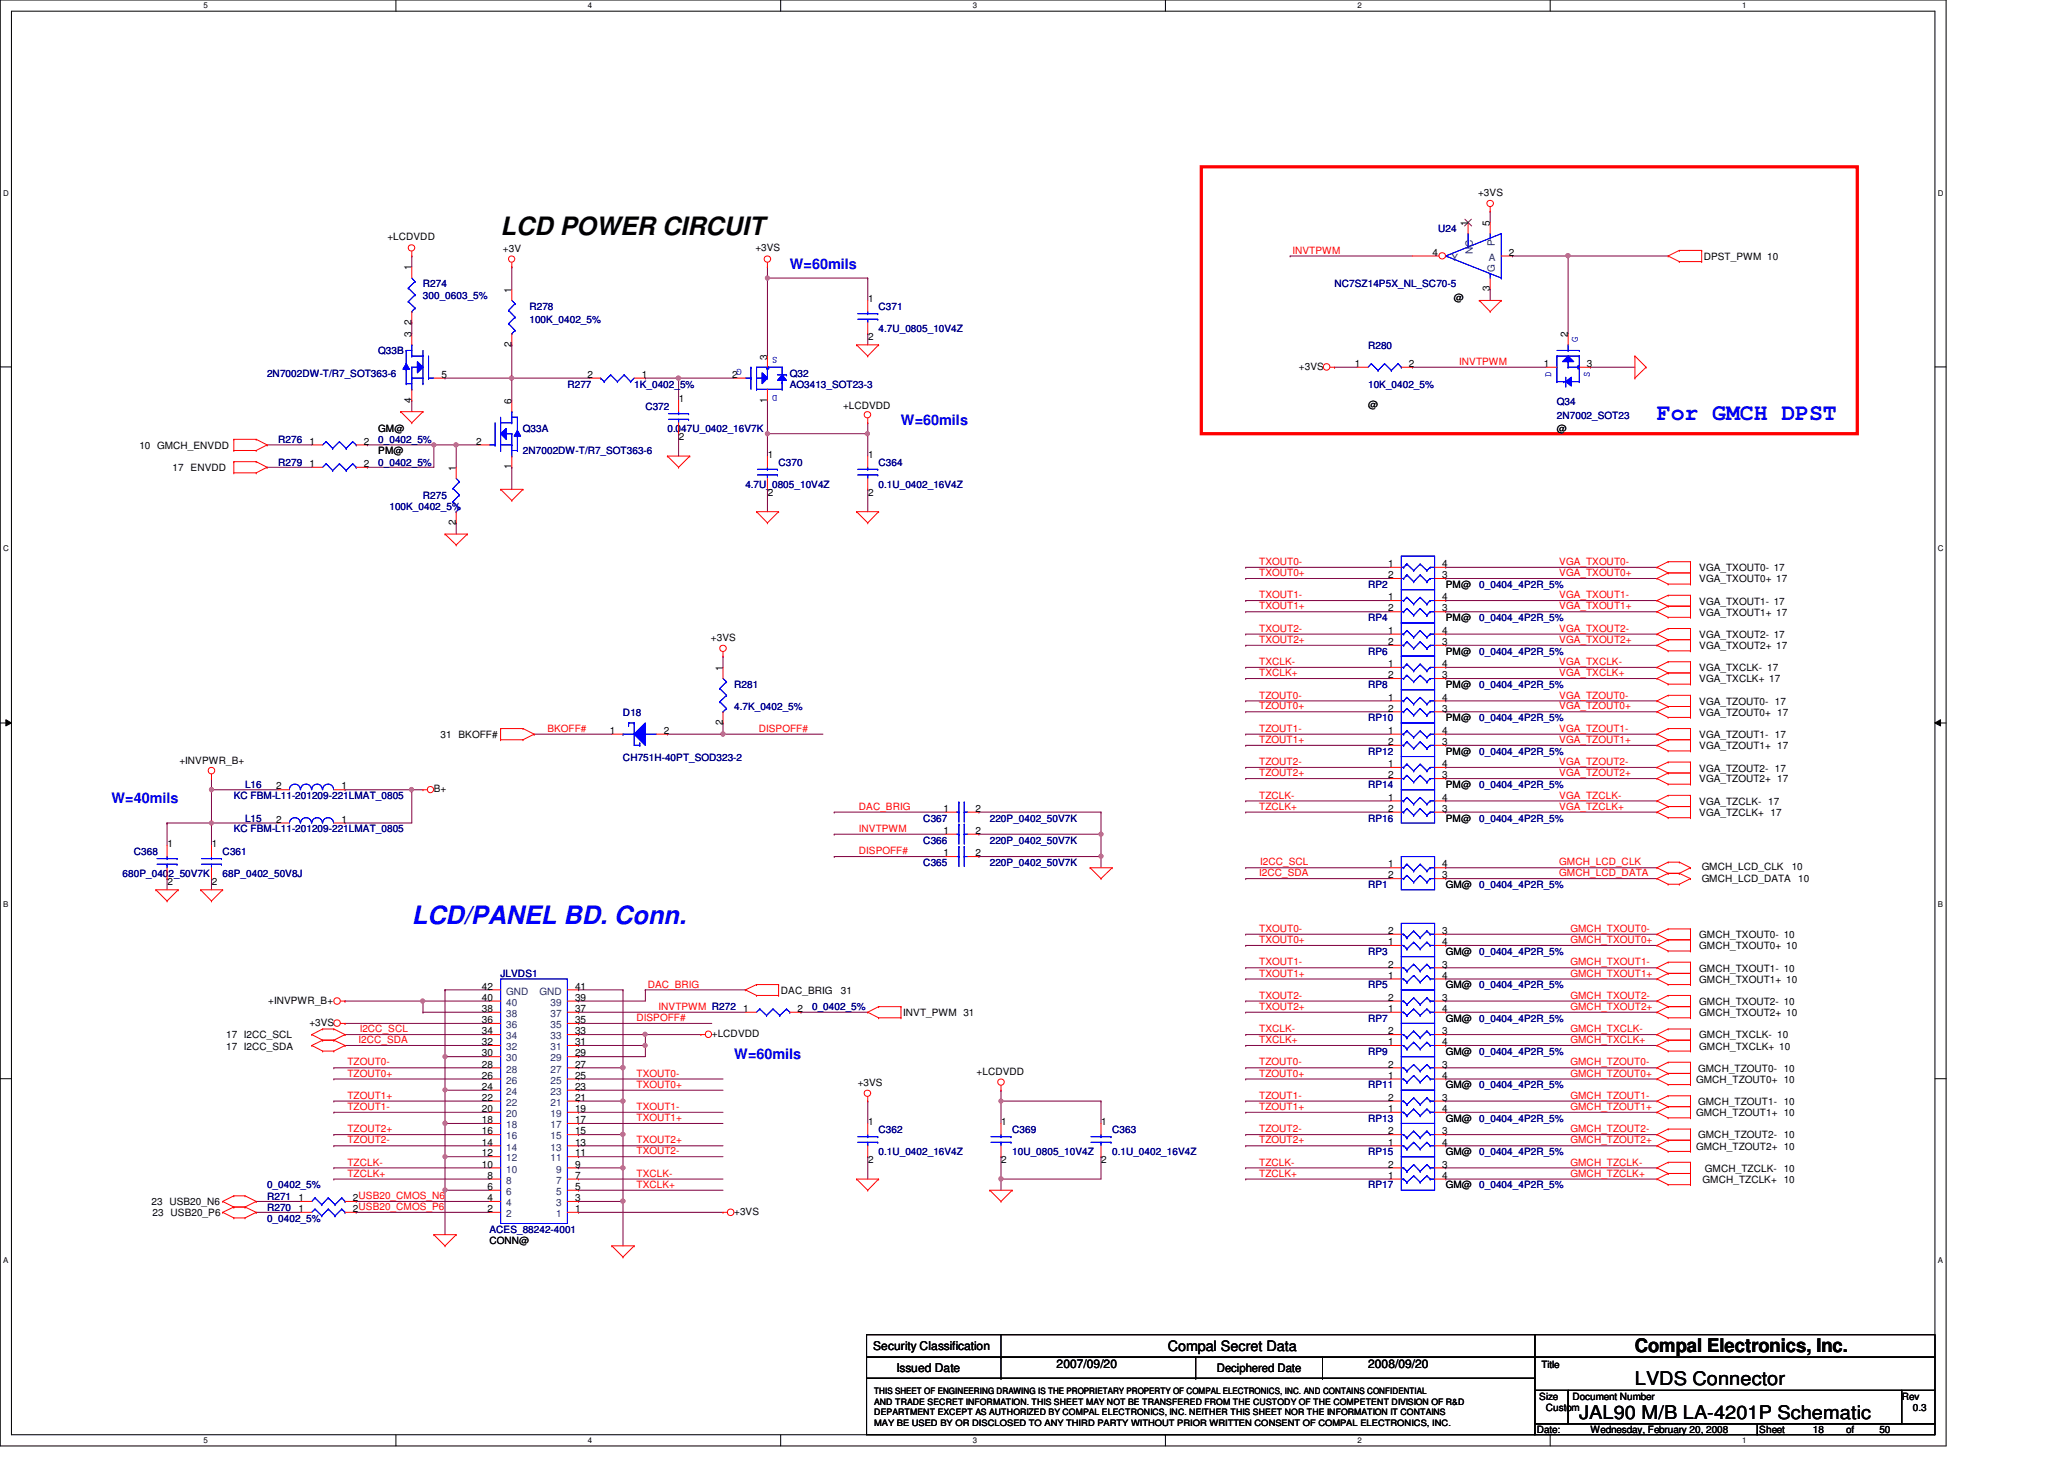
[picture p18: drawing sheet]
<svg xmlns="http://www.w3.org/2000/svg" width="297mm" height="210mm" viewBox="0 0 297 210" stroke-linecap="round" stroke-linejoin="round" font-family="sans-serif">
<defs><g id="words">
<text font-size="3.6" x="72" y="33.7">LCD POWER CIRCUIT</text>
<text font-size="3.6" fill="#00f" x="59.3" y="133">LCD/PANEL BD. Conn.</text>
<text font-size="3.3" fill="#00f" x="238.5" y="60.4">For GMCH DPST</text>
<g font-size="2.7">
<text x="235.3" y="194.6">Compal Electronics, Inc.</text>
<text x="235.3" y="199.3">LVDS Connector</text>
<text x="227.3" y="204.1">JAL90 M/B LA-4201P Schematic</text>
</g>
<g font-size="2.1" fill="#00f">
<text x="113.7" y="38.7">W=60mils</text>
<text x="129.7" y="61.1">W=60mils</text>
<text x="16" y="115.5">W=40mils</text>
<text x="105.7" y="152.3">W=60mils</text>
</g>
<text font-size="2.1" x="168.1" y="194.4">Compal Secret Data</text>
<g font-size="1.7">
<text x="125.7" y="194.3">Security Classification</text>
<text x="129" y="197.3">Issued Date</text>
<text x="152.1" y="196.8">2007/09/20</text>
<text x="175.1" y="197.4">Deciphered Date</text>
<text x="196.9" y="196.8">2008/09/20</text>
</g>
<g font-size="1.4">
<text x="212.7" y="28.2">+3VS</text>
<text x="55.7" y="34.5">+LCDVDD</text>
<text x="211.2" y="32.5" transform="rotate(-90 211.2 32.5)">1</text>
<text x="214.4" y="32.5" transform="rotate(-90 214.4 32.5)">5</text>
<text x="59.2" y="38.9" transform="rotate(-90 59.2 38.9)">1</text>
<text x="72.4" y="36.2">+3V</text>
<text x="108.7" y="36.1">+3VS</text>
<text x="206.2" y="36.8">4</text>
<text x="214.4" y="41.9" transform="rotate(-90 214.4 41.9)">3</text>
<text x="217.2" y="36.8">2</text>
<text x="245.2" y="37.4">DPST_PWM 10</text>
<text x="59.2" y="46.7" transform="rotate(-90 59.2 46.7)">2</text>
<text x="73.6" y="42.1" transform="rotate(-90 73.6 42.1)">1</text>
<text x="124.9" y="43.4">1</text>
<text x="209.2" y="43.3">@</text>
<text x="59.2" y="48.5" transform="rotate(-90 59.2 48.5)">3</text>
<text x="73.6" y="49.9" transform="rotate(-90 73.6 49.9)">2</text>
<text x="110.4" y="51.7" transform="rotate(-90 110.4 51.7)">3</text>
<text x="124.9" y="48.9">2</text>
<text x="186.9" y="53.2">+3VS</text>
<text x="195" y="52.8">1</text>
<text x="202.8" y="52.8">2</text>
<text x="222.2" y="52.8">1</text>
<text x="225.6" y="48.5" transform="rotate(-90 225.6 48.5)">2</text>
<text x="228.4" y="52.8">3</text>
<text x="59.2" y="57.9" transform="rotate(-90 59.2 57.9)">4</text>
<text x="63.5" y="54.4">5</text>
<text x="73.6" y="58.1" transform="rotate(-90 73.6 58.1)">6</text>
<text x="84.5" y="54.4">2</text>
<text x="92.4" y="54.4">1</text>
<text x="97.7" y="57.8">1</text>
<text x="105.4" y="54.4">2</text>
<text x="110.4" y="57.9" transform="rotate(-90 110.4 57.9)">1</text>
<text x="121.3" y="58.8">+LCDVDD</text>
<text x="196.9" y="58.6">@</text>
<text x="20.1" y="64.6">10 GMCH_ENVDD</text>
<text x="44.5" y="64">1</text>
<text x="52.4" y="64">2</text>
<text x="54.4" y="62.2">GM@</text>
<text x="54.4" y="65.4">PM@</text>
<text x="68.5" y="64">2</text>
<text x="97.7" y="63.3">2</text>
<text x="110.5" y="65.8">1</text>
<text x="124.9" y="65.8">1</text>
<text x="224.1" y="62.2">@</text>
<text x="24.8" y="67.8">17 ENVDD</text>
<text x="44.5" y="67.2">1</text>
<text x="52.4" y="67.2">2</text>
<text x="65.6" y="67.7" transform="rotate(-90 65.6 67.7)">1</text>
<text x="73.6" y="67.5" transform="rotate(-90 73.6 67.5)">1</text>
<text x="110.5" y="71.3">2</text>
<text x="124.9" y="71.3">2</text>
<text x="65.6" y="75.5" transform="rotate(-90 65.6 75.5)">2</text>
<text x="199.8" y="81.6">1</text>
<text x="199.8" y="83.2">2</text>
<text x="207.6" y="81.6">4</text>
<text x="207.6" y="83.2">3</text>
<text x="244.6" y="82.2">VGA_TXOUT0- 17</text>
<text x="244.6" y="83.8">VGA_TXOUT0+ 17</text>
<text x="199.8" y="86.4">1</text>
<text x="199.8" y="88">2</text>
<text x="207.6" y="86.4">4</text>
<text x="207.6" y="88">3</text>
<text x="208.1" y="89.4">PM@</text>
<text x="208.1" y="84.6">PM@</text>
<text x="244.6" y="87">VGA_TXOUT1- 17</text>
<text x="244.6" y="88.6">VGA_TXOUT1+ 17</text>
<text x="102.3" y="92.2">+3VS</text>
<text x="199.8" y="96">1</text>
<text x="199.8" y="91.2">1</text>
<text x="199.8" y="92.8">2</text>
<text x="207.6" y="96">4</text>
<text x="207.6" y="91.2">4</text>
<text x="207.6" y="92.8">3</text>
<text x="208.1" y="94.2">PM@</text>
<text x="244.6" y="91.8">VGA_TXOUT2- 17</text>
<text x="244.6" y="93.4">VGA_TXOUT2+ 17</text>
<text x="104" y="96.5" transform="rotate(-90 104 96.5)">1</text>
<text x="199.8" y="100.8">1</text>
<text x="199.8" y="97.6">2</text>
<text x="207.6" y="100.8">4</text>
<text x="207.6" y="97.6">3</text>
<text x="208.1" y="99">PM@</text>
<text x="244.6" y="96.6">VGA_TXCLK- 17</text>
<text x="244.6" y="98.2">VGA_TXCLK+ 17</text>
<text x="244.6" y="101.4">VGA_TZOUT0- 17</text>
<text x="63.4" y="106.2">31 BKOFF#</text>
<text x="87.8" y="105.6">1</text>
<text x="95.5" y="105.6">2</text>
<text x="104" y="104.3" transform="rotate(-90 104 104.3)">2</text>
<text x="199.8" y="102.4">2</text>
<text x="199.8" y="105.6">1</text>
<text x="199.8" y="107.2">2</text>
<text x="207.6" y="102.4">3</text>
<text x="207.6" y="105.6">4</text>
<text x="207.6" y="107.2">3</text>
<text x="208.1" y="103.8">PM@</text>
<text x="244.6" y="103">VGA_TZOUT0+ 17</text>
<text x="244.6" y="106.2">VGA_TZOUT1- 17</text>
<text x="244.6" y="107.8">VGA_TZOUT1+ 17</text>
<text x="25.8" y="109.9">+INVPWR_B+</text>
<text x="39.7" y="113.6">2</text>
<text x="49.1" y="113.6">1</text>
<text x="199.8" y="110.4">1</text>
<text x="199.8" y="112">2</text>
<text x="207.6" y="110.4">4</text>
<text x="207.6" y="112">3</text>
<text x="208.1" y="108.6">PM@</text>
<text x="208.1" y="113.4">PM@</text>
<text x="244.6" y="111">VGA_TZOUT2- 17</text>
<text x="244.6" y="112.6">VGA_TZOUT2+ 17</text>
<text x="39.7" y="118.4">2</text>
<text x="49.1" y="118.4">1</text>
<text x="62.4" y="114">B+</text>
<text x="135.8" y="116.8">1</text>
<text x="135.8" y="120">1</text>
<text x="140.4" y="116.8">2</text>
<text x="140.4" y="120">2</text>
<text x="199.8" y="115.2">1</text>
<text x="199.8" y="116.8">2</text>
<text x="207.6" y="115.2">4</text>
<text x="207.6" y="116.8">3</text>
<text x="208.1" y="118.2">PM@</text>
<text x="244.6" y="115.8">VGA_TZCLK- 17</text>
<text x="244.6" y="117.4">VGA_TZCLK+ 17</text>
<text x="24.1" y="121.8">1</text>
<text x="30.5" y="121.8">1</text>
<text x="135.8" y="123.2">1</text>
<text x="140.4" y="123.2">2</text>
<text x="199.8" y="124.8">1</text>
<text x="207.6" y="124.8">4</text>
<text x="244.9" y="125.2">GMCH_LCD_CLK</text>
<text x="257.8" y="125.2">10</text>
<text x="24.1" y="127.3">2</text>
<text x="30.5" y="127.3">2</text>
<text x="199.8" y="126.4">2</text>
<text x="207.6" y="126.4">3</text>
<text x="208.1" y="127.8">GM@</text>
<text x="244.9" y="126.8">GMCH_LCD_DATA</text>
<text x="258.8" y="126.8">10</text>
<text x="199.8" y="136">1</text>
<text x="199.8" y="134.4">2</text>
<text x="207.6" y="136">4</text>
<text x="207.6" y="134.4">3</text>
<text x="208.1" y="137.4">GM@</text>
<text x="244.6" y="136.6">GMCH_TXOUT0+ 10</text>
<text x="244.6" y="135">GMCH_TXOUT0- 10</text>
<text x="69.3" y="144">40</text>
<text x="69.3" y="142.4">42</text>
<text x="82.8" y="144">39</text>
<text x="82.8" y="142.4">41</text>
<text x="112.4" y="143">DAC_BRIG</text>
<text x="121" y="143">31</text>
<text x="199.8" y="144">2</text>
<text x="199.8" y="140.8">1</text>
<text x="199.8" y="139.2">2</text>
<text x="207.6" y="144">3</text>
<text x="207.6" y="140.8">4</text>
<text x="207.6" y="139.2">3</text>
<text x="208.1" y="142.2">GM@</text>
<text x="244.6" y="139.8">GMCH_TXOUT1- 10</text>
<text x="244.6" y="141.4">GMCH_TXOUT1+ 10</text>
<text x="32.6" y="149.4">17 I2CC_SCL</text>
<text x="38.6" y="144.4">+INVPWR_B+</text>
<text x="44.5" y="147.6">+3VS</text>
<text x="69.3" y="148.8">34</text>
<text x="69.3" y="147.2">36</text>
<text x="69.3" y="145.6">38</text>
<text x="82.8" y="148.8">33</text>
<text x="82.8" y="147.2">35</text>
<text x="82.8" y="145.6">37</text>
<text x="102.4" y="149.2">+LCDVDD</text>
<text x="107" y="145.6">1</text>
<text x="114.8" y="145.6">2</text>
<text x="130" y="146.2">INVT_PWM 31</text>
<text x="199.8" y="145.6">1</text>
<text x="199.8" y="148.8">2</text>
<text x="207.6" y="145.6">4</text>
<text x="207.6" y="148.8">3</text>
<text x="208.1" y="147">GM@</text>
<text x="244.6" y="146.2">GMCH_TXOUT2+ 10</text>
<text x="244.6" y="144.6">GMCH_TXOUT2- 10</text>
<text x="244.6" y="149.4">GMCH_TXCLK- 10</text>
<text x="32.6" y="151">17 I2CC_SDA</text>
<text x="69.3" y="155.2">26</text>
<text x="69.3" y="153.6">28</text>
<text x="69.3" y="152">30</text>
<text x="69.3" y="150.4">32</text>
<text x="82.8" y="155.2">25</text>
<text x="82.8" y="153.6">27</text>
<text x="82.8" y="152">29</text>
<text x="82.8" y="150.4">31</text>
<text x="140.5" y="154.6">+LCDVDD</text>
<text x="199.8" y="155.2">1</text>
<text x="199.8" y="153.6">2</text>
<text x="199.8" y="150.4">1</text>
<text x="207.6" y="155.2">4</text>
<text x="207.6" y="153.6">3</text>
<text x="207.6" y="150.4">4</text>
<text x="208.1" y="151.8">GM@</text>
<text x="244.1" y="155.8">GMCH_TZOUT0+ 10</text>
<text x="244.4" y="154.2">GMCH_TZOUT0- 10</text>
<text x="244.6" y="151">GMCH_TXCLK+ 10</text>
<text x="69.3" y="161.6">18</text>
<text x="69.3" y="160">20</text>
<text x="69.3" y="158.4">22</text>
<text x="69.3" y="156.8">24</text>
<text x="82.8" y="161.6">17</text>
<text x="82.8" y="160">19</text>
<text x="82.8" y="158.4">21</text>
<text x="82.8" y="156.8">23</text>
<text x="123.4" y="156.3">+3VS</text>
<text x="124.9" y="161.8">1</text>
<text x="144.1" y="161.8">1</text>
<text x="158.5" y="161.8">1</text>
<text x="199.8" y="160">1</text>
<text x="199.8" y="158.4">2</text>
<text x="207.6" y="160">4</text>
<text x="207.6" y="158.4">3</text>
<text x="208.1" y="161.4">GM@</text>
<text x="208.1" y="156.6">GM@</text>
<text x="244.1" y="160.6">GMCH_TZOUT1+ 10</text>
<text x="244.4" y="159">GMCH_TZOUT1- 10</text>
<text x="69.3" y="168">10</text>
<text x="69.3" y="166.4">12</text>
<text x="69.3" y="164.8">14</text>
<text x="69.3" y="163.2">16</text>
<text x="82.8" y="168">9</text>
<text x="82.8" y="166.4">11</text>
<text x="82.8" y="164.8">13</text>
<text x="82.8" y="163.2">15</text>
<text x="124.9" y="167.3">2</text>
<text x="144.1" y="167.3">2</text>
<text x="158.5" y="167.3">2</text>
<text x="199.8" y="168">2</text>
<text x="199.8" y="164.8">1</text>
<text x="199.8" y="163.2">2</text>
<text x="207.6" y="168">3</text>
<text x="207.6" y="164.8">4</text>
<text x="207.6" y="163.2">3</text>
<text x="208.1" y="166.2">GM@</text>
<text x="244.1" y="165.4">GMCH_TZOUT2+ 10</text>
<text x="244.4" y="163.8">GMCH_TZOUT2- 10</text>
<text x="21.8" y="173.4">23 USB20_N6</text>
<text x="43" y="172.8">1</text>
<text x="50.8" y="172.8">2USB20_CMOS_N6</text>
<text x="70.1" y="172.8">4</text>
<text x="70.1" y="171.2">6</text>
<text x="70.1" y="169.6">8</text>
<text x="82.8" y="172.8">3</text>
<text x="82.8" y="171.2">5</text>
<text x="82.8" y="169.6">7</text>
<text x="199.8" y="169.6">1</text>
<text x="207.6" y="169.6">4</text>
<text x="208.1" y="171">GM@</text>
<text x="245" y="170.2">GMCH_TZCLK+ 10</text>
<text x="245.4" y="168.6">GMCH_TZCLK- 10</text>
<text x="22" y="175">23 USB20_P6</text>
<text x="43" y="174.4">1</text>
<text x="50.8" y="174.4">2USB20_CMOS_P6</text>
<text x="70.1" y="174.4">2</text>
<text x="70.4" y="179">CONN@</text>
<text x="82.8" y="174.4">1</text>
<text x="105.7" y="174.8">+3VS</text>
<text x="221.8" y="196.8">Title</text>
<text x="221.5" y="201.4">Size</text>
<text x="222.5" y="203">Custom</text>
<text x="226.3" y="201.4">Document Number</text>
<text x="273.7" y="201.4">Rev</text>
<text x="275.3" y="203">0.3</text>
<text x="221.2" y="206.2">Date:</text>
<text x="228.9" y="206.2">Wednesday, February 20, 2008</text>
<text x="253.2" y="206.2">Sheet</text>
<text x="260.9" y="206.2">18</text>
<text x="265.7" y="206.2">of</text>
<text x="270.5" y="206.2">50</text>
</g>
<g font-size="1.4" fill="#000080">
<text x="207" y="33.4">U24</text>
<text x="60.9" y="41.4">R274</text>
<text x="192.1" y="41.4">NC7SZ14P5X_NL_SC70-5</text>
<text x="60.9" y="43">300_0603_5%</text>
<text x="76.2" y="44.6">R278</text>
<text x="76.2" y="46.5">100K_0402_5%</text>
<text x="126.4" y="44.6">C371</text>
<text x="126.4" y="47.8">4.7U_0805_10V4Z</text>
<text x="54.4" y="51">Q33B</text>
<text x="196.9" y="50.2">R280</text>
<text x="38.4" y="54.2">2N7002DW-T/R7_SOT363-6</text>
<text x="81.7" y="55.8">R277</text>
<text x="91.3" y="55.8">1K_0402_5%</text>
<text x="92.9" y="59">C372</text>
<text x="113.7" y="54.2">Q32</text>
<text x="113.7" y="55.8">AO3413_SOT23-3</text>
<text x="196.9" y="55.8">10K_0402_5%</text>
<text x="224.1" y="58.3">Q34</text>
<text x="40" y="63.8">R276</text>
<text x="54.4" y="63.8">0_0402_5%</text>
<text x="75.3" y="62.2">Q33A</text>
<text x="75.3" y="65.4">2N7002DW-T/R7_SOT363-6</text>
<text x="96.1" y="62.2">0.047U_0402_16V7K</text>
<text x="224.1" y="60.2">2N7002_SOT23</text>
<text x="40" y="67">R279</text>
<text x="54.4" y="67">0_0402_5%</text>
<text x="60.9" y="71.8">R275</text>
<text x="107.3" y="70.2">4.7U_0805_10V4Z</text>
<text x="112.1" y="67">C370</text>
<text x="126.4" y="67">C364</text>
<text x="126.4" y="70.2">0.1U_0402_16V4Z</text>
<text x="56" y="73.4">100K_0402_5%</text>
<text x="196.9" y="89.4">RP4</text>
<text x="196.9" y="84.6">RP2</text>
<text x="212.9" y="89.4">0_0404_4P2R_5%</text>
<text x="212.9" y="84.6">0_0404_4P2R_5%</text>
<text x="196.9" y="94.2">RP6</text>
<text x="212.9" y="94.2">0_0404_4P2R_5%</text>
<text x="105.7" y="99">R281</text>
<text x="196.9" y="99">RP8</text>
<text x="212.9" y="99">0_0404_4P2R_5%</text>
<text x="89.7" y="103">D18</text>
<text x="105.7" y="102.2">4.7K_0402_5%</text>
<text x="196.9" y="103.8">RP10</text>
<text x="212.9" y="103.8">0_0404_4P2R_5%</text>
<text x="35.3" y="113.4">L16</text>
<text x="89.7" y="109.5">CH751H-40PT_SOD323-2</text>
<text x="196.9" y="108.6">RP12</text>
<text x="196.9" y="113.4">RP14</text>
<text x="212.9" y="108.6">0_0404_4P2R_5%</text>
<text x="212.9" y="113.4">0_0404_4P2R_5%</text>
<text x="33.7" y="115">KC FBM-L11-201209-221LMAT_0805</text>
<text x="33.7" y="119.8">KC FBM-L11-201209-221LMAT_0805</text>
<text x="35.3" y="118.2">L15</text>
<text x="132.9" y="118.2">C367</text>
<text x="142.4" y="118.2">220P_0402_50V7K</text>
<text x="196.9" y="118.2">RP16</text>
<text x="212.9" y="118.2">0_0404_4P2R_5%</text>
<text x="19.3" y="123">C368</text>
<text x="32" y="123">C361</text>
<text x="132.9" y="124.6">C365</text>
<text x="132.9" y="121.4">C366</text>
<text x="142.4" y="124.6">220P_0402_50V7K</text>
<text x="142.4" y="121.4">220P_0402_50V7K</text>
<text x="17.6" y="126.2">680P_0402_50V7K</text>
<text x="32" y="126.2">68P_0402_50V8J</text>
<text x="196.9" y="127.8">RP1</text>
<text x="212.9" y="127.8">0_0404_4P2R_5%</text>
<text x="196.9" y="137.4">RP3</text>
<text x="212.9" y="137.4">0_0404_4P2R_5%</text>
<text x="72" y="140.6">JLVDS1</text>
<text x="196.9" y="142.2">RP5</text>
<text x="212.9" y="142.2">0_0404_4P2R_5%</text>
<text x="116.9" y="145.4">0_0402_5%</text>
<text x="196.9" y="147">RP7</text>
<text x="212.9" y="147">0_0404_4P2R_5%</text>
<text x="196.9" y="151.8">RP9</text>
<text x="212.9" y="151.8">0_0404_4P2R_5%</text>
<text x="196.9" y="161.4">RP13</text>
<text x="196.9" y="156.6">RP11</text>
<text x="212.9" y="161.4">0_0404_4P2R_5%</text>
<text x="212.9" y="156.6">0_0404_4P2R_5%</text>
<text x="126.4" y="163">C362</text>
<text x="126.4" y="166.2">0.1U_0402_16V4Z</text>
<text x="145.7" y="163">C369</text>
<text x="145.7" y="166.2">10U_0805_10V4Z</text>
<text x="160.1" y="163">C363</text>
<text x="160.1" y="166.2">0.1U_0402_16V4Z</text>
<text x="196.9" y="166.2">RP15</text>
<text x="212.9" y="166.2">0_0404_4P2R_5%</text>
<text x="38.4" y="172.6">R271</text>
<text x="38.4" y="171">0_0402_5%</text>
<text x="196.9" y="171">RP17</text>
<text x="212.9" y="171">0_0404_4P2R_5%</text>
<text x="38.4" y="174.2">R270</text>
<text x="38.4" y="175.8">0_0402_5%</text>
<text x="70.4" y="177.4">ACES_88242-4001</text>
</g>
<g font-size="1.4" fill="#004080">
<text x="215.1" y="35.4" transform="rotate(-90 215.1 35.4)">P</text>
<text x="208.9" y="37.5">Y</text>
<text x="212" y="36.5" transform="rotate(-90 212 36.5)">NC</text>
<text x="214.3" y="37.5">A</text>
<text x="215.1" y="39.2" transform="rotate(-90 215.1 39.2)">G</text>
<text x="72.9" y="143.1">GND</text>
<text x="77.6" y="143.1">GND</text>
<text x="72.9" y="149.5">34</text>
<text x="72.9" y="147.9">36</text>
<text x="72.9" y="146.3">38</text>
<text x="72.9" y="144.7">40</text>
<text x="79.2" y="149.5">33</text>
<text x="79.2" y="147.9">35</text>
<text x="79.2" y="146.3">37</text>
<text x="79.2" y="144.7">39</text>
<text x="72.9" y="155.9">26</text>
<text x="72.9" y="154.3">28</text>
<text x="72.9" y="152.7">30</text>
<text x="72.9" y="151.1">32</text>
<text x="79.2" y="155.9">25</text>
<text x="79.2" y="154.3">27</text>
<text x="79.2" y="152.7">29</text>
<text x="79.2" y="151.1">31</text>
<text x="72.9" y="160.7">20</text>
<text x="72.9" y="159.1">22</text>
<text x="72.9" y="157.5">24</text>
<text x="79.2" y="160.7">19</text>
<text x="79.2" y="159.1">21</text>
<text x="79.2" y="157.5">23</text>
<text x="72.9" y="167.1">12</text>
<text x="72.9" y="165.5">14</text>
<text x="72.9" y="163.9">16</text>
<text x="72.9" y="162.3">18</text>
<text x="79.2" y="167.1">11</text>
<text x="79.2" y="165.5">13</text>
<text x="79.2" y="163.9">15</text>
<text x="79.2" y="162.3">17</text>
<text x="72.9" y="173.5">4</text>
<text x="72.9" y="171.9">6</text>
<text x="72.9" y="170.3">8</text>
<text x="72.9" y="168.7">10</text>
<text x="80" y="173.5">3</text>
<text x="80" y="171.9">5</text>
<text x="80" y="170.3">7</text>
<text x="80" y="168.7">9</text>
<text x="72.9" y="175.1">2</text>
<text x="80" y="175.1">1</text>
</g>
<g font-size="1.4" fill="#f00">
<text x="186" y="36.5">INVTPWM</text>
<text x="210" y="52.5">INVTPWM</text>
<text x="181.2" y="81.3">TXOUT0-</text>
<text x="181.2" y="82.9">TXOUT0+</text>
<text x="224.4" y="82.9">VGA_TXOUT0+</text>
<text x="224.4" y="81.3">VGA_TXOUT0-</text>
<text x="181.2" y="86.1">TXOUT1-</text>
<text x="181.2" y="87.7">TXOUT1+</text>
<text x="224.4" y="87.7">VGA_TXOUT1+</text>
<text x="224.4" y="86.1">VGA_TXOUT1-</text>
<text x="181.2" y="95.7">TXCLK-</text>
<text x="181.2" y="92.5">TXOUT2+</text>
<text x="181.2" y="90.9">TXOUT2-</text>
<text x="224.4" y="90.9">VGA_TXOUT2-</text>
<text x="224.4" y="92.5">VGA_TXOUT2+</text>
<text x="224.4" y="95.7">VGA_TXCLK-</text>
<text x="181.2" y="97.3">TXCLK+</text>
<text x="181.2" y="100.5">TZOUT0-</text>
<text x="224.4" y="97.3">VGA_TXCLK+</text>
<text x="224.4" y="100.5">VGA_TZOUT0-</text>
<text x="78.8" y="105.3">BKOFF#</text>
<text x="109.2" y="105.3">DISPOFF#</text>
<text x="181.2" y="105.3">TZOUT1-</text>
<text x="181.2" y="106.9">TZOUT1+</text>
<text x="181.2" y="102.1">TZOUT0+</text>
<text x="224.4" y="102.1">VGA_TZOUT0+</text>
<text x="224.4" y="106.9">VGA_TZOUT1+</text>
<text x="224.4" y="105.3">VGA_TZOUT1-</text>
<text x="181.2" y="110.1">TZOUT2-</text>
<text x="181.2" y="111.7">TZOUT2+</text>
<text x="224.4" y="110.1">VGA_TZOUT2-</text>
<text x="224.4" y="111.7">VGA_TZOUT2+</text>
<text x="123.6" y="116.5">DAC_BRIG</text>
<text x="123.6" y="119.7">INVTPWM</text>
<text x="181.2" y="116.5">TZCLK+</text>
<text x="181.2" y="114.9">TZCLK-</text>
<text x="224.4" y="114.9">VGA_TZCLK-</text>
<text x="224.4" y="116.5">VGA_TZCLK+</text>
<text x="123.6" y="122.9">DISPOFF#</text>
<text x="181.4" y="124.5">I2CC_SCL</text>
<text x="224.4" y="124.5">GMCH_LCD_CLK</text>
<text x="181.2" y="126.1">I2CC_SDA</text>
<text x="224.4" y="126.1">GMCH_LCD_DATA</text>
<text x="181.2" y="134.1">TXOUT0-</text>
<text x="181.2" y="135.7">TXOUT0+</text>
<text x="226" y="135.7">GMCH_TXOUT0+</text>
<text x="226" y="134.1">GMCH_TXOUT0-</text>
<text x="93.2" y="142.1">DAC_BRIG</text>
<text x="181.2" y="138.9">TXOUT1-</text>
<text x="181.2" y="140.5">TXOUT1+</text>
<text x="181.2" y="143.7">TXOUT2-</text>
<text x="226" y="143.7">GMCH_TXOUT2-</text>
<text x="226" y="138.9">GMCH_TXOUT1-</text>
<text x="226" y="140.5">GMCH_TXOUT1+</text>
<text x="51.8" y="148.5">I2CC_SCL</text>
<text x="91.6" y="146.9">DISPOFF#</text>
<text x="94.8" y="145.3">INVTPWM R272</text>
<text x="181.2" y="148.5">TXCLK-</text>
<text x="181.2" y="145.3">TXOUT2+</text>
<text x="226" y="145.3">GMCH_TXOUT2+</text>
<text x="226" y="148.5">GMCH_TXCLK-</text>
<text x="50" y="154.9">TZOUT0+</text>
<text x="50" y="153.3">TZOUT0-</text>
<text x="51.6" y="150.1">I2CC_SDA</text>
<text x="91.6" y="154.9">TXOUT0-</text>
<text x="181.2" y="150.1">TXCLK+</text>
<text x="181.2" y="153.3">TZOUT0-</text>
<text x="181.2" y="154.9">TZOUT0+</text>
<text x="226" y="150.1">GMCH_TXCLK+</text>
<text x="226" y="154.9">GMCH_TZOUT0+</text>
<text x="226" y="153.3">GMCH_TZOUT0-</text>
<text x="50" y="158.1">TZOUT1+</text>
<text x="50" y="159.7">TZOUT1-</text>
<text x="91.6" y="159.7">TXOUT1-</text>
<text x="91.6" y="161.3">TXOUT1+</text>
<text x="91.6" y="156.5">TXOUT0+</text>
<text x="181.2" y="158.1">TZOUT1-</text>
<text x="181.2" y="159.7">TZOUT1+</text>
<text x="226" y="159.7">GMCH_TZOUT1+</text>
<text x="226" y="158.1">GMCH_TZOUT1-</text>
<text x="50" y="167.7">TZCLK-</text>
<text x="50" y="162.9">TZOUT2+</text>
<text x="50" y="164.5">TZOUT2-</text>
<text x="91.6" y="164.5">TXOUT2+</text>
<text x="91.6" y="166.1">TXOUT2-</text>
<text x="181.2" y="167.7">TZCLK-</text>
<text x="181.2" y="164.5">TZOUT2+</text>
<text x="181.2" y="162.9">TZOUT2-</text>
<text x="226" y="167.7">GMCH_TZCLK-</text>
<text x="226" y="164.5">GMCH_TZOUT2+</text>
<text x="226" y="162.9">GMCH_TZOUT2-</text>
<text x="50" y="169.3">TZCLK+</text>
<text x="91.6" y="170.9">TXCLK+</text>
<text x="91.6" y="169.3">TXCLK-</text>
<text x="181.2" y="169.3">TZCLK+</text>
<text x="226" y="169.3">GMCH_TZCLK+</text>
</g>
<g font-size="1.4" fill="#00f">
<text x="106.8" y="53.1" transform="rotate(180 106.8 53.1)">G</text>
<text x="111.9" y="51.3" transform="rotate(180 111.9 51.3)">S</text>
<text x="227.1" y="49.1" transform="rotate(-90 227.1 49.1)">G</text>
<text x="111.9" y="56.9" transform="rotate(180 111.9 56.9)">D</text>
<text x="223.2" y="54.3" transform="rotate(-90 223.2 54.3)">D</text>
<text x="228.8" y="54.3" transform="rotate(-90 228.8 54.3)">S</text>
</g>
<g font-size="1.3">
<text x="125.8" y="203.6">DEPARTMENT EXCEPT AS AUTHORIZED BY COMPAL ELECTRONICS, INC. NEITHER THIS SHEET NOR THE INFORMATION IT CONTAINS</text>
<text x="125.8" y="200.6">THIS SHEET OF ENGINEERING DRAWING IS THE PROPRIETARY PROPERTY OF COMPAL ELECTRONICS, INC. AND CONTAINS CONFIDENTIAL</text>
<text x="125.8" y="202.1">AND TRADE SECRET INFORMATION. THIS SHEET MAY NOT BE TRANSFERED FROM THE CUSTODY OF THE COMPETENT DIVISION OF R&amp;D</text>
<text x="125.8" y="205.1">MAY BE USED BY OR DISCLOSED TO ANY THIRD PARTY WITHOUT PRIOR WRITTEN CONSENT OF COMPAL ELECTRONICS, INC.</text>
</g>
<g font-size="1.1">
<text x="29.3" y="1.1">5</text>
<text x="84.6" y="1.1">4</text>
<text x="140" y="1.1">3</text>
<text x="195.4" y="1.1">2</text>
<text x="250.7" y="1.1">1</text>
<text x=".5" y="28.2">D</text>
<text x="278.9" y="28.2">D</text>
<text x=".5" y="79.3">C</text>
<text x="278.9" y="79.3">C</text>
<text x=".5" y="130.6">B</text>
<text x="278.9" y="130.6">B</text>
<text x=".5" y="181.7">A</text>
<text x="278.9" y="181.7">A</text>
<text x="29.3" y="207.6">5</text>
<text x="84.6" y="207.6">4</text>
<text x="140" y="207.6">3</text>
<text x="195.4" y="207.6">2</text>
<text x="250.7" y="207.6">1</text>
</g>
</g></defs>
<path d="M0 0h280.1v208h-280.1zM1.6 1.6h276.9v204.8h-276.9z" fill="none" stroke="#000" stroke-width=".14"/>
<g fill="#fff">
<path d="M29.3 .2h.6v1.2h-.6z"/>
<path d="M29.3 206.6h.6v1.2h-.6z"/>
</g>
<path d="M57 0v1.6M57 206.4v1.6" fill="none" stroke="#000" stroke-width=".14"/>
<g fill="#fff">
<path d="M84.6 .2h.6v1.2h-.6z"/>
<path d="M84.6 206.6h.6v1.2h-.6z"/>
</g>
<path d="M112.3 0v1.6M112.3 206.4v1.6" fill="none" stroke="#000" stroke-width=".14"/>
<g fill="#fff">
<path d="M140 .2h.6v1.2h-.6z"/>
<path d="M140 206.6h.6v1.2h-.6z"/>
</g>
<path d="M167.7 0v1.6M167.7 206.4v1.6" fill="none" stroke="#000" stroke-width=".14"/>
<g fill="#fff">
<path d="M195.4 .2h.6v1.2h-.6z"/>
<path d="M195.4 206.6h.6v1.2h-.6z"/>
</g>
<path d="M223.1 0v1.6M223.1 206.4v1.6" fill="none" stroke="#000" stroke-width=".14"/>
<g fill="#fff">
<path d="M250.7 .2h.6v1.2h-.6z"/>
<path d="M250.7 206.6h.6v1.2h-.6z"/>
<path d="M.5 27.2h.7v1.2h-.7z"/>
<path d="M278.9 27.2h.8v1.2h-.8z"/>
<path d="M.5 78.4h.7v1.1h-.7z"/>
<path d="M278.9 78.4h.8v1.1h-.8z"/>
</g>
<path d="M0 52.8h1.6M278.5 52.8h1.6" fill="none" stroke="#000" stroke-width=".14"/>
<g fill="#fff">
<path d="M.5 129.6h.7v1.2h-.7z"/>
<path d="M278.9 129.6h.7v1.2h-.7z"/>
</g>
<path d="M0 104h1.6M.8 103.5l.8 .5-.8 .4zM278.5 104l.8-.5v.9zM278.5 104h1.6" fill="none" stroke="#000" stroke-width=".14"/>
<path d="M.8 103.5l.8 .5-.8 .4zM278.5 104l.8-.5v.9z" fill="#000"/>
<g fill="#fff">
<path d="M.5 180.8h.7v1.1h-.7z"/>
<path d="M278.9 180.8h.7v1.1h-.7z"/>
</g>
<path d="M0 155.2h1.6M278.5 155.2h1.6" fill="none" stroke="#000" stroke-width=".14"/>
<path d="M97.7 62.4h.1M97.7 62.4v3.2M110.4 70.4h.1M110.4 70.4v3.2M124.9 70.4h.1M124.9 70.4v3.2M104.1 94.4h.1M104.1 94.4v1.6M76.9 105.6h.1M76.9 105.6h11.1M104.1 105.6h.1M104.1 105.6h14.3" fill="none" stroke="#800040" stroke-width=".14"/>
<circle cx="104" cy="105.6" r=".31" fill="#f0f"/>
<circle cx="104" cy="105.6" r=".31" fill="none" stroke="#f0f" stroke-width=".14"/>
<path d="M97.7 54.4h.1M97.7 54.4v3.2M97.7 54.4h8M96.1 105.6h.1M104.1 104h.1M104.1 104v1.6h-8" fill="none" stroke="#800040" stroke-width=".14"/>
<circle cx="97.6" cy="54.4" r=".31" fill="#f0f"/>
<circle cx="97.6" cy="54.4" r=".31" fill="none" stroke="#f0f" stroke-width=".14"/>
<path d="M110.4 57.6h.1M110.4 57.6v4.8M110.4 62.4h.1M110.4 62.4h14.5" fill="none" stroke="#800040" stroke-width=".14"/>
<circle cx="124.8" cy="62.4" r=".3" fill="#f0f"/>
<circle cx="124.8" cy="62.4" r=".3" fill="none" stroke="#f0f" stroke-width=".14"/>
<circle cx="110.4" cy="62.4" r=".3" fill="#f0f"/>
<circle cx="110.4" cy="62.4" r=".3" fill="none" stroke="#f0f" stroke-width=".14"/>
<g fill="none" stroke="#800040" stroke-width=".14">
<path d="M110.4 62.4h.1M110.4 62.4v3.2M124.9 62.4h.1M124.9 60.8h.1M124.9 60.8v4.8M83.3 144h.1M83.3 145.6h.1M83.3 147.2h.1M83.3 148.8h.1M83.3 150.4h.1M83.3 144h9.6M83.3 145.6h24"/>
<path d="M83.3 147.2h19.1M83.3 148.8h9.6M83.3 150.4h9.6M92.9 150.4h.1M92.9 150.4v1.6"/>
</g>
<circle cx="92.8" cy="150.4" r=".3" fill="#f0f"/>
<circle cx="92.8" cy="150.4" r=".3" fill="none" stroke="#f0f" stroke-width=".14"/>
<path d="M110.4 40h.1M110.4 40v11.2M83.3 152h.1M83.3 152h9.6" fill="none" stroke="#800040" stroke-width=".14"/>
<circle cx="110.4" cy="40" r=".3" fill="#f0f"/>
<circle cx="110.4" cy="40" r=".3" fill="none" stroke="#f0f" stroke-width=".14"/>
<path d="M92.9 148.8h.1M92.9 148.8h8M89.7 172.8h.1M89.7 172.8v6.4" fill="none" stroke="#800040" stroke-width=".14"/>
<circle cx="89.6" cy="172.8" r=".31" fill="#f0f"/>
<circle cx="89.6" cy="172.8" r=".31" fill="none" stroke="#f0f" stroke-width=".14"/>
<path d="M73.7 54.4h.1M73.7 54.4h11.2" fill="none" stroke="#800040" stroke-width=".14"/>
<circle cx="73.6" cy="54.4" r=".31" fill="#f0f"/>
<circle cx="73.6" cy="54.4" r=".31" fill="none" stroke="#f0f" stroke-width=".14"/>
<path d="M59.3 36.8h.1M59.3 36.8v1.6M59.3 57.6h.1M59.3 57.6v1.6M65.7 75.2h.1M65.7 75.2v1.6M83.3 153.6h.1M83.3 153.6h6.4M89.7 153.6h.1M89.7 153.6v4.8" fill="none" stroke="#800040" stroke-width=".14"/>
<circle cx="89.6" cy="153.6" r=".32" fill="#f0f"/>
<circle cx="89.6" cy="153.6" r=".32" fill="none" stroke="#f0f" stroke-width=".14"/>
<path d="M83.3 158.4h.1M83.3 158.4h6.4" fill="none" stroke="#800040" stroke-width=".14"/>
<circle cx="89.6" cy="158.4" r=".31" fill="#f0f"/>
<circle cx="89.6" cy="158.4" r=".31" fill="none" stroke="#f0f" stroke-width=".14"/>
<g fill="none" stroke="#800040" stroke-width=".14">
<path d="M59.3 46.4h.1M59.3 46.4v1.6M83.3 155.2h.1M83.3 156.8h.1M83.3 155.2h20.8M83.3 156.8h20.8M89.7 158.4h.1M89.7 158.4v9.6h-6.4M83.3 160h.1M83.3 161.6h.1M83.3 171.2h.1M83.3 169.6h.1"/>
<path d="M83.3 164.8h.1M83.3 166.4h.1M83.3 163.2h.1M83.3 168h.1M83.3 160h20.8M83.3 161.6h20.8M83.3 171.2h20.8M83.3 169.6h20.8M83.3 164.8h20.8M83.3 166.4h20.8M83.3 163.2h6.4M89.7 163.2h.1"/>
</g>
<circle cx="89.6" cy="163.2" r=".31" fill="#f0f"/>
<circle cx="89.6" cy="163.2" r=".31" fill="none" stroke="#f0f" stroke-width=".14"/>
<path d="M83.3 172.8h.1M89.7 168h.1M89.7 168v4.8h-6.4" fill="none" stroke="#800040" stroke-width=".14"/>
<circle cx="89.6" cy="168" r=".31" fill="#f0f"/>
<circle cx="89.6" cy="168" r=".31" fill="none" stroke="#f0f" stroke-width=".14"/>
<path d="M59.3 113.6h.1M59.3 113.6h1.6" fill="none" stroke="#800040" stroke-width=".14"/>
<circle cx="59.2" cy="113.6" r=".31" fill="#f0f"/>
<circle cx="59.2" cy="113.6" r=".31" fill="none" stroke="#f0f" stroke-width=".14"/>
<path d="M110.4 38.4h.1M110.4 38.4v1.6M30.4 113.6h.1M30.4 113.6h9.6M30.4 126.4h.1M30.4 126.4v1.6M144.1 158.4h.1M144.1 158.4v3.2M144.1 158.4h14.3" fill="none" stroke="#800040" stroke-width=".14"/>
<circle cx="144.1" cy="158.4" r=".3" fill="#f0f"/>
<circle cx="144.1" cy="158.4" r=".3" fill="none" stroke="#f0f" stroke-width=".14"/>
<g fill="none" stroke="#800040" stroke-width=".14">
<path d="M64 54.4h.1M64 54.4h9.7M73.7 54.4h.1M73.7 54.4v3.2M110.4 40h.1M110.4 40h14.5M62.4 64h.1M62.4 64h3.3M65.7 64h.1M65.7 64v3.2M60.9 145.6h.1M60.9 145.6h9.5"/>
<path d="M158.4 158.4h.1M158.4 158.4v3.2M144.1 169.6h.1M144.1 166.4h.1M144.1 166.4v4.8M158.4 166.4h.1M158.4 166.4v3.2h-14.3"/>
</g>
<circle cx="144" cy="169.6" r=".31" fill="#f0f"/>
<circle cx="144" cy="169.6" r=".31" fill="none" stroke="#f0f" stroke-width=".14"/>
<path d="M65.7 64h.1M65.7 64h3.2" fill="none" stroke="#800040" stroke-width=".14"/>
<circle cx="65.6" cy="64" r=".31" fill="#f0f"/>
<circle cx="65.6" cy="64" r=".31" fill="none" stroke="#f0f" stroke-width=".14"/>
<g fill="none" stroke="#800040" stroke-width=".14">
<path d="M73.7 38.4h.1M73.7 38.4v3.2M73.7 49.6h.1M73.7 49.6v4.8M92.9 54.4h.1M92.9 54.4h4.8M124.9 40h.1M124.9 48h.1M124.9 40v3.2M124.9 48v1.6M38.4 64h.1M38.4 67.2h.1"/>
<path d="M38.4 64h6.5M38.4 67.2h6.5M52.9 67.2h.1M62.4 64h.1M62.4 64v3.2h-9.5M49.7 144h.1M49.7 144h11.2M144.1 156.8h.1M144.1 156.8v1.6"/>
</g>
<circle cx="62.4" cy="64" r=".3" fill="#f0f"/>
<circle cx="62.4" cy="64" r=".3" fill="none" stroke="#f0f" stroke-width=".14"/>
<g fill="none" stroke="#800040" stroke-width=".14">
<path d="M52.9 64h.1M52.9 64h9.5M24 118.4h.1M24 118.4h6.4M30.4 118.4h.1M30.4 118.4v3.2M24 126.4h.1M24 126.4v1.6M179.3 139.2h.1M179.3 134.4h.1M179.3 136h.1M179.3 124.8h.1"/>
<path d="M179.3 126.4h.1M179.3 139.2h20.8M179.3 134.4h20.8M179.3 136h20.8M179.3 126.4h20.8M179.3 124.8h20.8M208.1 126.4h.1M208.1 124.8h.1M208.1 126.4h30.4M208.1 124.8h30.4M179.3 148.8h.1M179.3 145.6h.1"/>
<path d="M179.3 140.8h.1M179.3 150.4h.1M179.3 144h.1M179.3 148.8h20.8M179.3 145.6h20.8M179.3 140.8h20.8M179.3 150.4h20.8M179.3 144h20.8"/>
</g>
<circle cx="30.4" cy="118.4" r=".3" fill="#f0f"/>
<circle cx="30.4" cy="118.4" r=".3" fill="none" stroke="#f0f" stroke-width=".14"/>
<path d="M30.4 112h.1M30.4 113.6h.1M30.4 112v6.4M49.7 118.4h.1M59.3 113.6h.1M59.3 113.6v4.8h-9.6M60.9 144h.1M60.9 144h9.5" fill="none" stroke="#800040" stroke-width=".14"/>
<circle cx="30.4" cy="113.6" r=".31" fill="#f0f"/>
<circle cx="30.4" cy="113.6" r=".31" fill="none" stroke="#f0f" stroke-width=".14"/>
<path d="M24 118.4h.1M24 118.4v3.2M49.7 113.6h.1M49.7 113.6h9.6M60.9 144h.1M60.9 144v1.6" fill="none" stroke="#800040" stroke-width=".14"/>
<circle cx="60.8" cy="144" r=".3" fill="#f0f"/>
<circle cx="60.8" cy="144" r=".3" fill="none" stroke="#f0f" stroke-width=".14"/>
<g fill="none" stroke="#800040" stroke-width=".14">
<path d="M30.4 118.4h.1M30.4 118.4h9.6M49.7 147.2h.1M49.7 148.8h.1M49.7 150.4h.1M49.7 147.2h20.7M49.7 148.8h20.7M49.7 150.4h20.7M64 156.8h.1M64 156.8h6.4M64 161.6h.1M64 166.4h.1"/>
<path d="M64 161.6h6.4M64 166.4h6.4M64 161.6v4.8"/>
</g>
<circle cx="64" cy="161.6" r=".31" fill="#f0f"/>
<circle cx="64" cy="161.6" r=".31" fill="none" stroke="#f0f" stroke-width=".14"/>
<path d="M64 171.2h.1M64 166.4h.1M64 171.2h6.4M64 166.4v4.8" fill="none" stroke="#800040" stroke-width=".14"/>
<circle cx="64" cy="166.4" r=".3" fill="#f0f"/>
<circle cx="64" cy="166.4" r=".3" fill="none" stroke="#f0f" stroke-width=".14"/>
<path d="M64 152h.1M64 152v4.8" fill="none" stroke="#800040" stroke-width=".14"/>
<circle cx="64" cy="152" r=".3" fill="#f0f"/>
<circle cx="64" cy="152" r=".3" fill="none" stroke="#f0f" stroke-width=".14"/>
<path d="M64 171.2h.1M64 171.2v6.4" fill="none" stroke="#800040" stroke-width=".14"/>
<circle cx="64" cy="171.2" r=".3" fill="#f0f"/>
<circle cx="64" cy="171.2" r=".3" fill="none" stroke="#f0f" stroke-width=".14"/>
<path d="M64 152h.1M64 156.8h.1M64 152h6.4M64 156.8v4.8" fill="none" stroke="#800040" stroke-width=".14"/>
<circle cx="64" cy="156.8" r=".3" fill="#f0f"/>
<circle cx="64" cy="156.8" r=".3" fill="none" stroke="#f0f" stroke-width=".14"/>
<g fill="none" stroke="#800040" stroke-width=".14">
<path d="M214.5 30.4h.1M214.5 30.4v1.6M225.7 36.8h.1M225.7 36.8h14.4M179.3 86.4h.1M179.3 88h.1M179.3 81.6h.1M179.3 96h.1M179.3 97.6h.1M179.3 83.2h.1M179.3 92.8h.1M179.3 91.2h.1"/>
<path d="M179.3 86.4h20.8M179.3 88h20.8M179.3 81.6h20.8M179.3 96h20.8M179.3 97.6h20.8M179.3 83.2h20.8M179.3 92.8h20.8M179.3 91.2h20.8M208.1 88h.1M208.1 86.4h.1M208.1 83.2h.1M208.1 91.2h.1"/>
<path d="M208.1 92.8h.1M208.1 81.6h.1M208.1 96h.1M208.1 97.6h.1M208.1 86.4h30.4M208.1 88h30.4M208.1 81.6h30.4M208.1 96h30.4M208.1 97.6h30.4M208.1 83.2h30.4M208.1 92.8h30.4M208.1 91.2h30.4"/>
<path d="M208.1 139.2h.1M208.1 136h.1M208.1 134.4h.1M208.1 139.2h30.4M208.1 136h30.4M208.1 134.4h30.4M64 142.4h.1M64 142.4h6.4M83.3 142.4h.1M83.3 142.4h6.4M92.9 142.4h.1M92.9 142.4v1.6"/>
<path d="M92.9 142.4h14.4M115.3 145.6h.1M115.3 145.6h9.6M208.1 144h.1M208.1 145.6h.1M208.1 140.8h.1M208.1 150.4h.1M208.1 148.8h.1M208.1 145.6h30.4M208.1 144h30.4M208.1 140.8h30.4M208.1 150.4h30.4"/>
<path d="M208.1 148.8h30.4M36.9 172.8h.1M36.9 174.4h.1M36.9 174.4h6.4M36.9 172.8h6.4M51.3 174.4h.1M51.3 172.8h.1M51.3 174.4h19.1M51.3 172.8h19.1M83.3 174.4h.1M83.3 174.4h20.8"/>
</g>
<circle cx="225.7" cy="36.8" r=".31" fill="#f0f"/>
<circle cx="225.7" cy="36.8" r=".31" fill="none" stroke="#f0f" stroke-width=".14"/>
<g fill="none" stroke="#800040" stroke-width=".14">
<path d="M185.7 36.8h.1M185.7 36.8h17.6M217.7 36.8h.1M217.7 36.8h8M225.7 36.8h.1M225.7 36.8v11.2M192.1 52.8h.1M192.1 52.8h3.2M203.3 52.8h.1M203.3 52.8h19.2M214.5 41.6h.1M214.5 41.6v1.6"/>
<path d="M228.9 52.8h.1M228.9 52.8h6.4M73.7 67.2h.1M73.7 67.2v3.2M64 142.4h.1M64 142.4v9.6M89.7 142.4h.1M89.7 142.4v11.2M92.9 148.8h.1M92.9 148.8v1.6"/>
</g>
<circle cx="92.8" cy="148.8" r=".3" fill="#f0f"/>
<circle cx="92.8" cy="148.8" r=".3" fill="none" stroke="#f0f" stroke-width=".14"/>
<g fill="none" stroke="#800040" stroke-width=".14">
<path d="M120.1 116.8h.1M120.1 116.8h16M140.9 116.8h.1M140.9 116.8h17.5M120.1 120h.1M120.1 123.2h.1M120.1 120h16M120.1 123.2h16M158.4 123.2h.1M158.4 123.2v1.6M124.9 158.4h.1M124.9 158.4v3.2"/>
<path d="M124.9 166.4h.1M124.9 166.4v3.2"/>
</g>
<circle cx="158.5" cy="123.2" r=".3" fill="#f0f"/>
<circle cx="158.5" cy="123.2" r=".3" fill="none" stroke="#f0f" stroke-width=".14"/>
<path d="M140.9 120h.1M140.9 120h17.5" fill="none" stroke="#800040" stroke-width=".14"/>
<circle cx="158.5" cy="120" r=".3" fill="#f0f"/>
<circle cx="158.5" cy="120" r=".3" fill="none" stroke="#f0f" stroke-width=".14"/>
<g fill="none" stroke="#800040" stroke-width=".14">
<path d="M158.4 116.8h.1M158.4 116.8v6.4h-17.5M179.3 105.6h.1M179.3 107.2h.1M179.3 100.8h.1M179.3 116.8h.1M179.3 102.4h.1M179.3 115.2h.1M179.3 110.4h.1M179.3 112h.1M179.3 110.4h20.8M179.3 115.2h20.8"/>
<path d="M179.3 112h20.8M179.3 102.4h20.8M179.3 107.2h20.8M179.3 100.8h20.8M179.3 105.6h20.8M179.3 116.8h20.8M208.1 110.4h.1M208.1 115.2h.1M208.1 112h.1M208.1 102.4h.1M208.1 107.2h.1M208.1 100.8h.1"/>
<path d="M208.1 105.6h.1M208.1 116.8h.1M208.1 110.4h30.4M208.1 115.2h30.4M208.1 112h30.4M208.1 102.4h30.4M208.1 107.2h30.4M208.1 100.8h30.4M208.1 105.6h30.4M208.1 116.8h30.4M140.9 123.2h.1M158.4 120h.1"/>
<path d="M48 158.4h.1M48 155.2h.1M48 153.6h.1M48 158.4h22.4M48 155.2h22.4M48 153.6h22.4M179.3 158.4h.1M179.3 153.6h.1M179.3 155.2h.1M179.3 158.4h20.8M179.3 155.2h20.8M179.3 153.6h20.8"/>
<path d="M208.1 155.2h.1M208.1 153.6h.1M208.1 158.4h.1M208.1 158.4h30.4M208.1 155.2h30.4M208.1 153.6h30.4M48 160h.1M48 169.6h.1M48 168h.1M48 163.2h.1M48 164.8h.1M48 160h22.4"/>
<path d="M48 169.6h22.4M48 168h22.4M48 163.2h22.4M48 164.8h22.4M179.3 160h.1M179.3 168h.1M179.3 169.6h.1M179.3 164.8h.1M179.3 163.2h.1M179.3 160h20.8M179.3 169.6h20.8M179.3 168h20.8"/>
<path d="M179.3 163.2h20.8M179.3 164.8h20.8M208.1 169.6h.1M208.1 168h.1M208.1 160h.1M208.1 164.8h.1M208.1 163.2h.1M208.1 160h30.4M208.1 169.6h30.4M208.1 168h30.4M208.1 163.2h30.4M208.1 164.8h30.4"/>
</g>
<g fill="none" stroke="#f00" stroke-width=".14">
<path d="M59.3 36.8h.1M59.3 36.2v.6M73.7 38.4h.1M73.7 37.8v.6M110.4 38.4h.1M110.4 37.8v.6M214.5 30.4h.1M214.5 29.8v.6M240.1 36.8h.1M240.1 36.8l1.6 .8M241.7 36h.1M241.7 37.6h.1"/>
<path d="M241.7 36h3.2M241.7 36l-1.6 .8M241.7 37.6h3.2M244.9 37.6h.1M244.9 36h.1M244.9 36v1.6M57.7 59.2h.1M57.7 59.2h3.2M57.7 59.2l1.6 1.6M60.9 59.2h.1M60.9 59.2l-1.6 1.6M123.3 49.6h.1"/>
<path d="M123.3 49.6h3.1M123.3 49.6l1.6 1.6M124.9 51.2h.1M126.4 49.6h.1M126.4 49.6l-1.5 1.6M191.4 52.8h.7M192.1 52.8h.1M195.3 52.8h1.6M201.7 52.8h1.6M212.9 43.2h.1M212.9 43.2h3.2M212.9 43.2l1.6 1.6"/>
<path d="M214.5 44.8h.1M216.1 43.2h.1M216.1 43.2l-1.6 1.6M235.3 51.2h.1M235.3 54.4h.1M235.3 51.2v3.2M235.3 51.2l1.6 1.6M236.9 52.8h.1M236.9 52.8l-1.6 1.6M33.7 64.8h.1M33.7 63.2h.1M33.7 68h.1"/>
<path d="M33.7 66.4h.1M33.7 63.2h3.2M33.7 64.8h3.2M33.7 63.2v1.6M33.7 66.4v1.6M33.7 66.4h3.2M33.7 68h3.2M36.9 63.2h.1M36.9 64.8h.1M36.9 66.4h.1M36.9 68h.1M36.9 63.2l1.5 .8"/>
<path d="M36.9 66.4l1.5 .8M38.4 64h.1M38.4 67.2h.1M38.4 64l-1.5 .8M38.4 67.2l-1.5 .8M59.3 60.8h.1M64 76.8h.1M64 76.8h3.3M64 76.8l1.7 1.6M65.7 78.4h.1M67.3 76.8h.1M67.3 76.8l-1.6 1.6"/>
<path d="M72 70.4h.1M72 70.4h3.3M72 70.4l1.7 1.6M73.7 72h.1M75.3 70.4h.1M75.3 70.4l-1.6 1.6M96.1 65.6h.1M96.1 65.6h3.2M96.1 65.6l1.6 1.6M97.7 67.2h.1M99.3 65.6h.1M99.3 65.6l-1.6 1.6"/>
<path d="M108.9 73.6h.1M108.9 73.6h3.2M108.9 73.6l1.5 1.6M110.4 75.2h.1M112.1 73.6h.1M112.1 73.6l-1.7 1.6M123.3 73.6h.1M123.3 73.6h3.1M123.3 73.6l1.6 1.6M124.9 60.8h.1M124.9 75.2h.1M124.9 60.2v.6"/>
<path d="M126.4 73.6h.1M126.4 73.6l-1.5 1.6M104.1 94.4h.1M104.1 93.8v.6M238.5 81.6h.1M238.5 83.2h.1M238.5 86.4h.1M238.5 88h.1M238.5 91.2h.1M238.5 92.8h.1M238.5 96h.1M238.5 97.6h.1"/>
<path d="M238.5 81.6l1.6 .8M238.5 83.2l1.6 .8M238.5 86.4l1.6 .8M238.5 88l1.6 .8M238.5 91.2l1.6 .8M238.5 92.8l1.6 .8M238.5 96l1.6 .8M238.5 97.6l1.6 .8M240.1 80.8h.1M240.1 82.4h.1M240.1 84h.1M240.1 85.6h.1"/>
<path d="M240.1 87.2h.1M240.1 88.8h.1M240.1 90.4h.1M240.1 92h.1M240.1 93.6h.1M240.1 95.2h.1M240.1 96.8h.1M240.1 98.4h.1M240.1 80.8h3.2M240.1 80.8l-1.6 .8M240.1 82.4h3.2M240.1 82.4l-1.6 .8"/>
<path d="M240.1 84h3.2M240.1 85.6h3.2M240.1 85.6l-1.6 .8M240.1 87.2h3.2M240.1 87.2l-1.6 .8M240.1 88.8h3.2M240.1 90.4h3.2M240.1 90.4l-1.6 .8M240.1 92h3.2M240.1 92l-1.6 .8M240.1 93.6h3.2M240.1 95.2h3.2"/>
<path d="M240.1 95.2l-1.6 .8M240.1 96.8h3.2M240.1 96.8l-1.6 .8M240.1 98.4h3.2M243.3 82.4h.1M243.3 80.8h.1M243.3 84h.1M243.3 87.2h.1M243.3 85.6h.1M243.3 88.8h.1M243.3 92h.1M243.3 90.4h.1"/>
<path d="M243.3 93.6h.1M243.3 96.8h.1M243.3 95.2h.1M243.3 98.4h.1M243.3 80.8v3.2M243.3 85.6v3.2M243.3 90.4v3.2M243.3 95.2v3.2M30.4 112h.1M30.4 111.4v.6M60.9 113.6h.1M60.9 113.6h.6"/>
<path d="M72 104.8h.1M72 106.4h.1M72 106.4h3.3M72 104.8h3.3M72 104.8v1.6M75.3 106.4h.1M75.3 104.8h.1M75.3 104.8l1.6 .8M76.9 105.6h.1M76.9 105.6l-1.6 .8M200.1 100.8h1.6M200.1 102.4h1.6"/>
<path d="M206.5 100.8h1.6M206.5 102.4h1.6M238.5 100.8h.1M238.5 102.4h.1M238.5 105.6h.1M238.5 107.2h.1M238.5 110.4h.1M238.5 112h.1M238.5 115.2h.1M238.5 116.8h.1M238.5 100.8l1.6 .8M238.5 102.4l1.6 .8"/>
<path d="M238.5 105.6l1.6 .8M238.5 107.2l1.6 .8M238.5 110.4l1.6 .8M238.5 112l1.6 .8M238.5 115.2l1.6 .8M238.5 116.8l1.6 .8M240.1 100h.1M240.1 101.6h.1M240.1 103.2h.1M240.1 104.8h.1M240.1 106.4h.1M240.1 108h.1"/>
<path d="M240.1 109.6h.1M240.1 111.2h.1M240.1 112.8h.1M240.1 114.4h.1M240.1 116h.1M240.1 117.6h.1M240.1 106.4h3.2M240.1 104.8h3.2M240.1 100h3.2M240.1 100l-1.6 .8M240.1 101.6h3.2M240.1 101.6l-1.6 .8"/>
<path d="M240.1 103.2h3.2M240.1 104.8l-1.6 .8M240.1 106.4l-1.6 .8M240.1 108h3.2M240.1 109.6h3.2M240.1 109.6l-1.6 .8M240.1 111.2h3.2M240.1 111.2l-1.6 .8M240.1 112.8h3.2M240.1 114.4h3.2M240.1 114.4l-1.6 .8M240.1 116h3.2"/>
<path d="M240.1 116l-1.6 .8M240.1 117.6h3.2M243.3 101.6h.1M243.3 100h.1M243.3 103.2h.1M243.3 106.4h.1M243.3 104.8h.1M243.3 108h.1M243.3 111.2h.1M243.3 109.6h.1M243.3 112.8h.1M243.3 116h.1"/>
<path d="M243.3 114.4h.1M243.3 117.6h.1M243.3 100v3.2M243.3 104.8v3.2M243.3 109.6v3.2M243.3 114.4v3.2M22.4 128h.1M22.4 128h3.3M22.4 128l1.6 1.6M24 129.6h.1M25.7 128h.1M25.7 128l-1.7 1.6"/>
<path d="M28.9 128h.1M28.9 128h3.1M28.9 128l1.5 1.6M30.4 129.6h.1M32 128h.1M32 128l-1.6 1.6M156.9 124.8h.1M156.9 124.8h3.2M156.9 124.8l1.5 1.6M158.4 126.4h.1M160.1 124.8h.1M160.1 124.8l-1.7 1.6"/>
<path d="M238.5 126.4h.1M238.5 124.8h.1M238.5 139.2h.1M238.5 136h.1M238.5 134.4h.1M238.5 126.4l1.6 .8M238.5 124.8l1.6 .8M238.5 139.2l1.6 .8M238.5 136l1.6 .8M238.5 134.4l1.6 .8M240.1 127.2h.1M240.1 125.6h.1"/>
<path d="M240.1 124h.1M240.1 138.4h.1M240.1 135.2h.1M240.1 136.8h.1M240.1 133.6h.1M240.1 127.2h1.6M240.1 125.6l-1.6 .8M240.1 125.6h1.6M240.1 124h1.6M240.1 124l-1.6 .8M240.1 138.4h3.2M240.1 138.4l-1.6 .8"/>
<path d="M240.1 135.2h3.2M240.1 135.2l-1.6 .8M240.1 136.8h3.2M240.1 133.6h3.2M240.1 133.6l-1.6 .8M241.7 127.2h.1M241.7 125.6h.1M241.7 124h.1M241.7 125.6l1.6 .8M241.7 124l1.6 .8M243.3 126.4h.1M243.3 124.8h.1"/>
<path d="M243.3 138.4h.1M243.3 136.8h.1M243.3 135.2h.1M243.3 133.6h.1M243.3 126.4l-1.6 .8M243.3 124.8l-1.6 .8M243.3 133.6v3.2M243.3 138.4v3.2M44.9 148.8h.1M44.9 150.4h.1M44.9 148.8l1.5 .8M44.9 150.4l1.5 .8"/>
<path d="M46.4 148h.1M46.4 149.6h.1M46.4 151.2h.1M46.4 148l-1.5 .8M46.4 148h1.6M46.4 149.6h1.6M46.4 149.6l-1.5 .8M46.4 151.2h1.6M48 148h.1M48 149.6h.1M48 151.2h.1M48 148l1.7 .8"/>
<path d="M48 149.6l1.7 .8M49 144h.7M49 147.2h.7M49.7 148.8h.1M49.7 150.4h.1M49.7 144h.1M49.7 147.2h.1M49.7 148.8l-1.7 .8M49.7 150.4l-1.7 .8M100.9 148.8h.1M100.9 148.8h.6M107.3 142.4h.1"/>
<path d="M107.3 142.4l1.6 .8M108.9 141.6h.1M108.9 143.2h.1M108.9 141.6h3.2M108.9 141.6l-1.6 .8M108.9 143.2h3.2M112.1 143.2h.1M112.1 141.6h.1M112.1 141.6v1.6M124.9 145.6h.1M124.9 158.4h.1M124.9 145.6l1.5 .8"/>
<path d="M124.9 157.8v.6M126.4 144.8h.1M126.4 146.4h.1M126.4 144.8h3.3M126.4 144.8l-1.5 .8M126.4 146.4h3.3M129.7 146.4h.1M129.7 144.8h.1M129.7 144.8v1.6M144.1 156.8h.1M144.1 156.2v.6M238.5 145.6h.1"/>
<path d="M238.5 144h.1M238.5 140.8h.1M238.5 150.4h.1M238.5 148.8h.1M238.5 158.4h.1M238.5 155.2h.1M238.5 153.6h.1M238.5 145.6l1.6 .8M238.5 144l1.6 .8M238.5 140.8l1.6 .8M238.5 150.4l1.6 .8M238.5 148.8l1.6 .8"/>
<path d="M238.5 158.4l1.6 .8M238.5 155.2l1.6 .8M238.5 153.6l1.6 .8M240.1 144.8h.1M240.1 146.4h.1M240.1 143.2h.1M240.1 140h.1M240.1 141.6h.1M240.1 149.6h.1M240.1 151.2h.1M240.1 148h.1M240.1 159.2h.1"/>
<path d="M240.1 157.6h.1M240.1 154.4h.1M240.1 156h.1M240.1 152.8h.1M240.1 141.6h3.2M240.1 143.2h3.2M240.1 148h3.2M240.1 149.6h3.2M240.1 151.2h3.2M240.1 144.8h3.2M240.1 146.4h3.2M240.1 144.8l-1.6 .8"/>
<path d="M240.1 143.2l-1.6 .8M240.1 140h3.2M240.1 140l-1.6 .8M240.1 149.6l-1.6 .8M240.1 148l-1.6 .8M240.1 159.2h3.2M240.1 159.2l-1.6 .8M240.1 157.6h3.2M240.1 157.6l-1.6 .8M240.1 154.4h3.2M240.1 154.4l-1.6 .8M240.1 156h3.2"/>
<path d="M240.1 152.8h3.2M240.1 152.8l-1.6 .8M243.3 146.4h.1M243.3 144.8h.1M243.3 143.2h.1M243.3 140h.1M243.3 141.6h.1M243.3 151.2h.1M243.3 149.6h.1M243.3 148h.1M243.3 159.2h.1M243.3 157.6h.1"/>
<path d="M243.3 156h.1M243.3 154.4h.1M243.3 152.8h.1M243.3 143.2v3.2M243.3 148v3.2M243.3 152.8v3.2M243.3 157.6v3.2M32 172.8h.1M32 174.4h.1M32 172.8l1.7 .9M32 174.4l1.7 .8M33.7 172h.1"/>
<path d="M33.7 173.7h.1M33.7 175.2h.1M33.7 172l-1.7 .8M33.7 172h1.6M33.7 173.7h1.6M33.7 173.7l-1.7 .7M33.7 175.2h1.6M35.3 172h.1M35.3 173.7h.1M35.3 175.2h.1M35.3 172l1.6 .8M35.3 173.7l1.6 .7"/>
<path d="M36.9 172.8h.1M36.9 174.4h.1M36.9 172.8l-1.6 .9M36.9 174.4l-1.6 .8M62.4 177.6h.1M62.4 177.6h3.3M62.4 177.6l1.6 1.6M64 179.2h.1M65.7 177.6h.1M65.7 177.6l-1.7 1.6M88 179.2h.1M88 179.2h3.3"/>
<path d="M88 179.2l1.7 1.6M91.3 179.2h.1M91.3 179.2l-1.6 1.6M104.1 174.4h.1M104.1 174.4h.6M123.3 169.6h.1M123.3 169.6h3.1M123.3 169.6l1.6 1.6M124.9 171.2h.1M126.4 169.6h.1M126.4 169.6l-1.5 1.6M142.4 171.2h.1"/>
<path d="M142.4 171.2h3.3M142.4 171.2l1.7 1.6M144.1 172.8h.1M145.7 171.2h.1M145.7 171.2l-1.6 1.6M238.5 160h.1M238.5 164.8h.1M238.5 163.2h.1M238.5 168h.1M238.5 169.6h.1M238.5 160l1.6 .8M238.5 164.8l1.6 .9"/>
<path d="M238.5 163.2l1.6 .8M238.5 168l1.6 .8M238.5 169.6l1.6 .8M240.1 160.8h.1M240.1 164h.1M240.1 165.7h.1M240.1 162.4h.1M240.1 167.2h.1M240.1 168.8h.1M240.1 170.4h.1M240.1 160.8h3.2M240.1 164h3.2"/>
<path d="M240.1 164l-1.6 .8M240.1 165.7h3.2M240.1 162.4h3.2M240.1 162.4l-1.6 .8M240.1 167.2h3.2M240.1 167.2l-1.6 .8M240.1 168.8h3.2M240.1 168.8l-1.6 .8M240.1 170.4h3.2M243.3 160.8h.1M243.3 165.7h.1M243.3 164h.1"/>
<path d="M243.3 162.4h.1M243.3 168.8h.1M243.3 167.2h.1M243.3 170.4h.1M243.3 162.4v3.3M243.3 167.2v3.2M89.7 180.8h.1"/>
<circle cx="59.2" cy="35.7" r=".46"/>
<circle cx="73.6" cy="37.3" r=".45"/>
<circle cx="110.4" cy="37.3" r=".46"/>
<circle cx="214.5" cy="29.3" r=".46"/>
<circle cx="124.8" cy="59.7" r=".46"/>
<circle cx="190.9" cy="52.8" r=".47"/>
<circle cx="104.1" cy="93.3" r=".46"/>
<circle cx="30.4" cy="110.9" r=".47"/>
<circle cx="61.9" cy="113.6" r=".45"/>
<circle cx="48.5" cy="147.2" r=".47"/>
<circle cx="48.5" cy="144" r=".47"/>
<circle cx="101.9" cy="148.8" r=".46"/>
<circle cx="124.8" cy="157.3" r=".46"/>
<circle cx="144.1" cy="155.7" r=".46"/>
<circle cx="105.1" cy="174.4" r=".47"/>
</g>
<g fill="none" stroke="#000" stroke-width=".14">
<path d="M124.7 192h96.2v3.2h-96.2zM124.7 195.2h96.2v3.1h-96.2zM124.7 198.3h96.2v8.1h-96.2zM144.1 195.2h.1M144.1 198.3h.1M144.1 192v6.3M172.1 198.3h.1M172.1 195.2v3.1M190.3 198.3h.1M190.3 195.2v3.1M220.9 192h57.6v3.2h-57.6zM220.9 195.2h57.6v4.8h-57.6z"/>
<path d="M220.9 200h4.8v4.9h-4.8zM220.9 204.9h32v1.5h-32zM225.7 200h48v4.9h-48zM252.9 204.9h25.6v1.5h-25.6zM273.7 200h4.8v4.9h-4.8z"/>
</g>
<path d="M172.9 24h94.4v38.4h-94.4z" fill="none" stroke="#f00" stroke-width=".47"/>
<g fill="none" stroke="#00f" stroke-width=".14">
<path d="M197.4 52.3h.1M197.4 52.3l-.5 .5M197.4 52.3l.9 1M198.3 53.3h.1M199.3 52.3h.1M199.3 52.3l-1 1M199.3 52.3l.9 1M200.2 53.3h.1M201.2 52.3h.1M201.2 52.3l-1 1M201.2 52.3l.5 .5M201.7 52.8h.1"/>
<path d="M201.7 99.2h4.8v4.8h-4.8zM201.7 100.8h.3M201.7 102.4h.3M202 100.8h.1M202 102.4h.1M202.5 100.3h.1M202.5 101.9h.1M202.5 100.3l-.2 .2M202.5 101.9l-.5 .5M202.5 100.3l-.5 .5M202.5 100.3l1 1M202.5 101.9l1 1"/>
<path d="M203.5 101.3h.1M203.5 102.9h.1M204.4 100.3h.1M204.4 101.9h.1M204.4 100.3l-.9 1M204.4 100.3l1 1M204.4 101.9l-.9 1M204.4 101.9l1 1M205.4 101.3h.1M205.4 102.9h.1M205.8 100.8h.1M205.8 102.4h.1"/>
<path d="M205.8 100.8h.7M205.8 102.4h.7M205.8 100.8l-.4 .5M205.8 102.4l-.4 .5M206.5 100.8h.1"/>
</g>
<path d="M224.9 52l.8-.8 .8 .8z" fill="#00f"/>
<path d="M224.9 52l.8-.8 .8 .8z" fill="none" stroke="#00f" stroke-width=".14"/>
<path d="M225.3 54.9l.8-.6v1.2z" fill="#00f"/>
<g fill="none" stroke="#00f" stroke-width=".14">
<path d="M224.1 51.2h.1M224.1 54.9h.1M224.1 51.2v3.7M224.1 51.2h3.2M224.1 50.4h3.2M224.1 54.9h1.2M225 54.9h.1M225.3 54.9l.8-.6v1.2zM225.3 55.5h.1M225.3 54.3v1.2M225.7 52.8h.1M225.7 52h.1"/>
<path d="M225.7 50.4h.1M225.7 52.8h1.6M225.7 49.6v.8M225.7 52v.8M226.1 54.9h.1M226.1 54.9h1.2M227.1 52.7h.1M227.1 53h.1M227.1 52.7h.2M227.1 52.7v.3M227.1 53h.2M227.3 51.2h.1"/>
<path d="M227.3 52.8h.1M227.3 50.4h.1M227.3 54.9h.1M227.3 53h.1M227.3 51.2v3.7"/>
</g>
<path d="M224.9 52l.8-.8 .8 .8z" fill="#00f"/>
<path d="M224.9 52l.8-.8 .8 .8z" fill="none" stroke="#00f" stroke-width=".14"/>
<path d="M225.3 54.9l.8-.6v1.2z" fill="#00f"/>
<g fill="none" stroke="#00f" stroke-width=".14">
<path d="M224.1 51.2h.1M224.1 54.9h.1M224.1 51.2v3.7M224.1 51.2h3.2M224.1 50.4h3.2M224.1 54.9h1.2M225 54.9h.1M225.3 54.9l.8-.6v1.2zM225.3 55.5h.1M225.3 54.3v1.2M225.7 52.8h.1M225.7 52h.1"/>
<path d="M225.7 50.4h.1M225.7 52.8h1.6M225.7 49.6v.8M225.7 52v.8M226.1 54.9h.1M226.1 54.9h1.2M227.1 52.7h.1M227.1 53h.1M227.1 52.7h.2M227.1 52.7v.3M227.1 53h.2M227.3 51.2h.1"/>
<path d="M227.3 52.8h.1M227.3 50.4h.1M227.3 54.9h.1M227.3 53h.1M227.3 51.2v3.7M109 68.3h2.9M109 67.5h2.9M110.4 67.5h.1M110.4 68.3h.1M110.4 67.2v.3M110.4 68.3v.5M111.9 68.3h.1"/>
<path d="M111.9 67.5h.1M142.6 164.3h2.9M142.6 163.5h2.9M144.1 163.5h.1M144.1 164.3h.1M144.1 163.2v.3M144.1 164.3v.5M145.5 164.3h.1M145.5 163.5h.1"/>
</g>
<path d="M222.5 52.8h1.6M225.7 48v1.6M227.3 52.8h1.6M110.4 65.6v1.6M110.4 68.8v1.6M144.1 161.6v1.6M144.1 164.8v1.6" fill="none" stroke="#f00" stroke-width=".14"/>
<path d="M91.3 105.6l1.6-1.6v3.2z" fill="#00f"/>
<g fill="none" stroke="#00f" stroke-width=".14">
<path d="M89.7 105.6h.1M89.7 105.6h1.6M90.5 104h.1M90.5 104.4h.1M90.5 104h.8M90.5 104v.4M91.3 105.6l1.6-1.6v3.2zM91.3 104h.1M91.3 104v3.2h.8M92.1 107.2h.1M92.1 106.9h.1M92.1 106.9v.3"/>
<path d="M92.9 105.6h.1M92.9 105.6h1.5"/>
</g>
<path d="M91.3 105.6l1.6-1.6v3.2z" fill="#00f"/>
<g fill="none" stroke="#00f" stroke-width=".14">
<path d="M46.9 63.5h.1M46.9 63.5l-.5 .5M46.9 63.5l1 1M47.9 64.5h.1M48.8 63.5h.1M48.8 63.5l-.9 1M48.8 63.5l1 1M49.8 64.5h.1M50.8 63.5h.1M50.8 63.5l-1 1M50.8 63.5l.5 .5M51.3 64h.1"/>
<path d="M201.7 94.4h4.8v4.8h-4.8zM201.7 96h.3M201.7 97.6h.3M202 96h.1M202 97.6h.1M202.5 95.5h.1M202.5 97.2h.1M202.5 95.5l-.5 .5M202.5 97.2l-.2 .1M202.5 95.5l1 1M202.5 97.2l-.5 .4M202.5 97.2l1 .9"/>
<path d="M203.5 96.5h.1M203.5 98.1h.1M204.4 95.5h.1M204.4 97.2h.1M204.4 95.5l-.9 1M204.4 95.5l1 1M204.4 97.2l-.9 .9M204.4 97.2l1 .9M205.4 96.5h.1M205.4 98.1h.1M205.8 96h.1M205.8 97.6h.1"/>
<path d="M205.8 96h.7M205.8 97.6h.7M205.8 96l-.4 .5M205.8 97.6l-.4 .5M206.5 96h.1M89.7 105.6h.1M89.7 105.6h1.6M90.5 104h.1M90.5 104.4h.1M90.5 104h.8M90.5 104v.4M91.3 105.6l1.6-1.6v3.2z"/>
<path d="M91.3 104h.1M91.3 104v3.2h.8M92.1 107.2h.1M92.1 106.9h.1M92.1 106.9v.3M92.9 105.6h.1M92.9 105.6h1.5M201.7 113.6h4.8v4.8h-4.8zM201.7 115.2h.3M201.7 116.8h.3M202 115.2h.1M202 116.8h.1"/>
<path d="M202.5 114.7h.1M202.5 116.3h.1M202.5 114.7l-.2 .2M202.5 116.3l-.2 .2M202.5 114.7l-.5 .5M202.5 114.7l1 1M202.5 116.3l-.5 .5M202.5 116.3l1 1M203.5 115.7h.1M203.5 117.3h.1M204.4 114.7h.1M204.4 116.3h.1"/>
<path d="M204.4 114.7l-.9 1M204.4 114.7l1 1M204.4 116.3l-.9 1M204.4 116.3l1 1M205.4 115.7h.1M205.4 117.3h.1M205.8 115.2h.1M205.8 116.8h.1M205.8 115.2h.7M205.8 116.8h.7M205.8 115.2l-.4 .5M205.8 116.8l-.4 .5"/>
<path d="M206.5 115.2h.1M45.3 172.3h.1M45.3 173.9h.1M45.3 172.3l-.4 .5M45.3 172.3l1 1M45.3 173.9l-.4 .5M45.3 173.9l1 1M46.3 173.3h.1M46.3 174.9h.1M47.2 172.3h.1M47.2 173.9h.1M47.2 172.3l-.9 1"/>
<path d="M47.2 172.3l1 1M47.2 173.9l-.9 1M47.2 173.9l1 1M48.2 173.3h.1M48.2 174.9h.1M49.2 172.3h.1M49.2 173.9h.1M49.2 172.3l-1 1M49.2 172.3l.5 .5M49.2 173.9l-1 1M49.2 173.9l.5 .5M49.7 172.8h.1"/>
<path d="M49.7 174.4h.1M157 164.3h2.9M157 163.5h2.9M158.4 163.5h.1M158.4 164.3h.1M158.4 163.2v.3M158.4 164.3v.5M159.9 164.3h.1M159.9 163.5h.1"/>
</g>
<g fill="none" stroke="#f00" stroke-width=".14">
<path d="M44.9 64h1.5M51.3 64h1.6M200.1 96h1.6M200.1 97.6h1.6M206.5 96h1.6M206.5 97.6h1.6M88 105.6h1.7M94.4 105.6h1.7M200.1 115.2h1.6M200.1 116.8h1.6M206.5 115.2h1.6M206.5 116.8h1.6"/>
<path d="M43.3 172.8h1.6M43.3 174.4h1.6M49.7 172.8h1.6M49.7 174.4h1.6M158.4 161.6v1.6M158.4 164.8v1.6"/>
</g>
<path d="M109.7 53.6l.7 .8-.7 .8z" fill="#00f"/>
<path d="M109.7 53.6l.7 .8-.7 .8z" fill="none" stroke="#00f" stroke-width=".14"/>
<path d="M112.6 53.9l.6 .8h-1.3z" fill="#00f"/>
<g fill="none" stroke="#00f" stroke-width=".14">
<path d="M107.3 54.4h.8M108.1 54.4h.1M108.1 52.8h.1M108.1 52.8v3.2M108.9 56h.1M108.9 52.8h.1M108.9 54.4h.1M108.9 56h3.7M108.9 52.8v3.2M108.9 52.8h3.7M108.9 54.4h.8M110.3 53h.1"/>
<path d="M110.3 52.8v.2M110.3 53h.3M110.4 52.8h.1M110.4 54.4h.1M110.4 52.8v1.6M110.6 53h.1M110.6 52.8h.1M110.6 52.8v.2M111.9 53.9h1.3M112.6 53.9l.6 .8h-1.3zM112.6 56h.1M112.6 55.1h.1"/>
<path d="M112.6 52.8h.1M112.6 53.9h.1M112.6 52.8v1.1M112.6 54.7v1.3M113.2 53.9h.1"/>
</g>
<path d="M109.7 53.6l.7 .8-.7 .8z" fill="#00f"/>
<path d="M109.7 53.6l.7 .8-.7 .8z" fill="none" stroke="#00f" stroke-width=".14"/>
<path d="M112.6 53.9l.6 .8h-1.3z" fill="#00f"/>
<g fill="none" stroke="#00f" stroke-width=".14">
<path d="M86.4 54.4h.1M86.4 54.4l.5 .5M86.9 54.9h.1M87.9 53.9h.1M87.9 53.9l1 1M87.9 53.9l-1 1M88.9 54.9h.1M89.8 53.9h.1M89.8 53.9l1 1M89.8 53.9l-.9 1M90.8 54.9h.1M91.3 54.4l-.5 .5"/>
<path d="M107.3 54.4h.8M108.1 54.4h.1M108.1 52.8h.1M108.1 52.8v3.2M108.9 56h.1M108.9 52.8h.1M108.9 54.4h.1M108.9 56h3.7M108.9 52.8v3.2M108.9 52.8h3.7M108.9 54.4h.8M110.3 53h.1"/>
<path d="M110.3 52.8v.2M110.3 53h.3M110.4 52.8h.1M110.4 54.4h.1M110.4 52.8v1.6M110.6 53h.1M110.6 52.8h.1M110.6 52.8v.2M111.9 53.9h1.3M112.6 53.9l.6 .8h-1.3zM112.6 56h.1M112.6 55.1h.1"/>
<path d="M112.6 52.8h.1M112.6 53.9h.1M112.6 52.8v1.1M112.6 54.7v1.3M113.2 53.9h.1M70.4 64h.8M71.2 64h.1M71.2 60.8v3.2M72 64.8h.1M72 64h1.7M72 60v4.8M72 60.8h1.7"/>
<path d="M73.7 64h.1M73.7 60.8h.1"/>
</g>
<path d="M84.9 54.4h1.5M91.3 54.4h1.6M105.7 54.4h1.6M110.4 51.2v1.6M110.4 56v1.6" fill="none" stroke="#f00" stroke-width=".14"/>
<path d="M72 62.4l.9-.8v1.6z" fill="#00f"/>
<path d="M73.7 59.2h.1M73.7 59.2v1.6M72 62.4l.9-.8v1.6zM72.9 62.4h.8M73.7 62.4h.1M73.7 65.6h.1M73.7 62.4v3.2M73.7 60h.8M74.5 62.7h.1M74.5 60h.1M74.5 62.7v2.1" fill="none" stroke="#00f" stroke-width=".14"/>
<path d="M74.5 61.9l.4 .8h-.9z" fill="#00f"/>
<g fill="none" stroke="#00f" stroke-width=".14">
<path d="M70.4 64h.8M71.2 64h.1M71.2 60.8v3.2M72 64.8h.1M72 64h1.7M72 60v4.8M72 60.8h1.7M73.7 64h.1M73.7 60.8h.1M73.7 64.8h.8M74.5 61.9l.4 .8h-.9zM74.5 61.9h.1"/>
<path d="M74.5 64.8h.1M74.5 60v1.9"/>
</g>
<path d="M72 62.4l.9-.8v1.6z" fill="#00f"/>
<path d="M73.7 59.2h.1M73.7 59.2v1.6M72 62.4l.9-.8v1.6zM72.9 62.4h.8M73.7 62.4h.1M73.7 65.6h.1M73.7 62.4v3.2M73.7 60h.8M74.5 62.7h.1M74.5 60h.1M74.5 62.7v2.1" fill="none" stroke="#00f" stroke-width=".14"/>
<path d="M74.5 61.9l.4 .8h-.9z" fill="#00f"/>
<g fill="none" stroke="#00f" stroke-width=".14">
<path d="M59.3 56h.1M59.3 49.6h.1M59.3 54.4h.1M59.3 51.2h.1M59.3 54.4h1.6M59.3 49.6v1.6M59.3 52.8v3.2M59.3 51.2h1.6M60.9 55.2h.1M60.9 50.4v4.8M61.7 54.4h.1M61.7 54.4h.7"/>
<path d="M123.4 45.9h2.9M123.4 45.1h2.9M124.9 45.1h.1M124.9 45.9h.1M124.9 44.8v.3M124.9 45.9v.5M126.3 45.9h.1M126.3 45.1h.1M73.7 64.8h.8M74.5 61.9l.4 .8h-.9zM74.5 61.9h.1M74.5 64.8h.1"/>
<path d="M74.5 60v1.9M201.7 84.8h4.8v4.8h-4.8zM201.7 86.4h.3M201.7 88h.3M202 86.4h.1M202 88h.1M202.5 85.9h.1M202.5 87.5h.1M202.5 85.9l-.5 .5M202.5 87.5l-.5 .5M202.5 85.9l1 1M202.5 87.5l1 1"/>
<path d="M203.5 86.9h.1M203.5 88.5h.1M204.4 85.9h.1M204.4 87.5h.1M204.4 85.9l-.9 1M204.4 85.9l1 1M204.4 87.5l-.9 1M204.4 87.5l1 1M205.4 86.9h.1M205.4 88.5h.1M205.8 86.4h.1M205.8 88h.1"/>
<path d="M205.8 86.4h.7M205.8 88h.7M205.8 86.4l-.4 .5M205.8 88l-.4 .5M206.5 86.4h.1M201.7 132.8h4.8v4.8h-4.8zM201.7 123.2h4.8v4.8h-4.8zM201.7 136h.3M201.7 134.4h.3M201.7 124.8h.3M201.7 126.4h.3M202 136h.1"/>
<path d="M202 134.4h.1M202 124.8h.1M202 126.4h.1M202 136l.5 .5M202 134.4l.5 .5M202.3 136.4l.2 .1M202.3 134.7l.2 .2M202.5 136.5h.1M202.5 134.9h.1M202.5 124.3h.1M202.5 125.9h.1M202.5 124.3l-.2 .2"/>
<path d="M202.5 125.9l-.5 .5M202.5 124.3l-.5 .5M202.5 124.3l1 1M202.5 125.9l1 1M203.5 135.6h.1M203.5 133.9h.1M203.5 125.3h.1M203.5 126.9h.1M203.5 135.6l-1 .9M203.5 135.6l.9 .9M203.5 133.9l-1 1M203.5 133.9l.9 1"/>
<path d="M204.4 136.5h.1M204.4 134.9h.1M204.4 124.3h.1M204.4 125.9h.1M204.4 124.3l-.9 1M204.4 124.3l1 1M204.4 125.9l-.9 1M204.4 125.9l1 1M205.4 135.6h.1M205.4 133.9h.1M205.4 125.3h.1M205.4 126.9h.1"/>
<path d="M205.4 135.6l-1 .9M205.4 133.9l-1 1M205.4 135.6l.4 .4M205.4 133.9l.4 .5M205.8 136h.1M205.8 134.4h.1M205.8 124.8h.1M205.8 126.4h.1M205.8 136h.7M205.8 134.4h.7M205.8 124.8h.7M205.8 126.4h.7"/>
<path d="M205.8 124.8l-.4 .5M205.8 126.4l-.4 .5M206.5 136h.1M206.5 124.8h.1M201.7 166.4h4.8v4.8h-4.8zM201.7 169.6h.3M201.7 168h.3M202 169.6h.1M202 168h.1M202 169.6l.5 .5M202 168l.5 .5M202.3 170l.2 .1"/>
<path d="M202.3 168.4l.2 .1M202.5 170.1h.1M202.5 168.5h.1M203.5 169.2h.1M203.5 167.6h.1M203.5 169.2l-1 .9M203.5 169.2l.9 .9M203.5 167.6l-1 .9M203.5 167.6l.9 .9M204.4 170.1h.1M204.4 168.5h.1M205.4 169.2h.1"/>
<path d="M205.4 167.6h.1M205.4 169.2l-1 .9M205.4 167.6l-1 .9M205.4 169.2l.4 .4M205.4 167.6l.4 .4M205.8 169.6h.1M205.8 168h.1M205.8 169.6h.7M205.8 168h.7M206.5 169.6h.1"/>
</g>
<g fill="none" stroke="#f00" stroke-width=".14">
<path d="M73.7 57.6v1.6M124.9 43.2v1.6M124.9 46.4v1.6M68.9 64h1.5M73.7 65.6v1.6M200.1 86.4h1.6M200.1 88h1.6M206.5 86.4h1.6M206.5 88h1.6M200.1 136h1.6M200.1 134.4h1.6M200.1 124.8h1.6"/>
<path d="M200.1 126.4h1.6M206.5 136h1.6M206.5 134.4h1.6M206.5 124.8h1.6M206.5 126.4h1.6M200.1 169.6h1.6M200.1 168h1.6M206.5 169.6h1.6M206.5 168h1.6"/>
</g>
<path d="M60.1 52l.8 .8-.8 .8z" fill="#00f"/>
<path d="M58.5 50.4h.1M58.5 55.2h.1M58.5 50.4h.8M58.5 55.2h.8M59.3 52.8h.1M59.3 52.8h.8M60.1 52l.8 .8-.8 .8zM61.7 54.4h.1M61.7 51.2v3.2" fill="none" stroke="#00f" stroke-width=".14"/>
<path d="M58.5 52.3l.4 .8h-.9z" fill="#00f"/>
<g fill="none" stroke="#00f" stroke-width=".14">
<path d="M58.5 52.3l.4 .8h-.9zM58.5 52.3h.1M58.5 53.1h.1M58.5 50.4v1.9M58.5 53.1v2.1M59.3 56h.1M59.3 49.6h.1M59.3 54.4h.1M59.3 51.2h.1M59.3 54.4h1.6M59.3 49.6v1.6M59.3 52.8v3.2"/>
<path d="M59.3 51.2h1.6M60.9 55.2h.1M60.9 50.4v4.8M61.7 54.4h.1M61.7 54.4h.7"/>
</g>
<path d="M60.1 52l.8 .8-.8 .8z" fill="#00f"/>
<path d="M58.5 50.4h.1M58.5 55.2h.1M58.5 50.4h.8M58.5 55.2h.8M59.3 52.8h.1M59.3 52.8h.8M60.1 52l.8 .8-.8 .8zM61.7 54.4h.1M61.7 51.2v3.2" fill="none" stroke="#00f" stroke-width=".14"/>
<path d="M58.5 52.3l.4 .8h-.9z" fill="#00f"/>
<g fill="none" stroke="#00f" stroke-width=".14">
<path d="M208.1 36.8h.1M208.1 36.8l8 3.2M211.3 35.5h.1M211.3 33.6v1.9M214.5 34.2h.1M214.5 39.4h.1M214.5 33.6v.6M214.5 39.4v.6M216.1 33.6h.1M216.1 33.6l-8 3.2M216.1 33.6v6.4M58.5 52.3l.4 .8h-.9z"/>
<path d="M58.5 52.3h.1M58.5 53.1h.1M58.5 50.4v1.9M58.5 53.1v2.1M73.2 44.7h.1M73.2 46.6h.1M73.2 44.7l.9 .9M73.2 46.6l.9 .9M73.7 48h.1M73.7 43.2l.4 .5M74.1 43.7h.1M74.1 45.6h.1"/>
<path d="M74.1 47.5h.1M74.1 43.7l-.9 1M74.1 45.6l-.9 1M74.1 47.5l-.4 .5M96.2 59.5h2.9M97.7 59.5h.1M97.7 59.2v.3M99.1 59.5h.1M216.1 40h.1M46.9 66.7h.1M46.9 66.7l-.5 .5M46.9 66.7l1 1"/>
<path d="M47.9 67.7h.1M48.8 66.7h.1M48.8 66.7l-.9 1M48.8 66.7l1 1M49.8 67.7h.1M50.8 66.7h.1M50.8 66.7l-1 1M50.8 66.7l.5 .5M51.3 67.2h.1M65.2 70.3h.1M65.2 72.2h.1M65.2 70.3l.9 .9"/>
<path d="M65.2 72.2l.9 1M65.7 73.6h.1M65.7 68.8l.4 .5M66.1 69.3h.1M66.1 71.2h.1M66.1 73.2h.1M66.1 69.3l-.9 1M66.1 71.2l-.9 1M66.1 73.2l-.4 .4M96.2 60.3h2.9M97.7 60.3h.1M97.7 60.3v.5"/>
<path d="M99.1 60.3h.1M123.4 68.3h2.9M123.4 67.5h2.9M124.9 67.5h.1M124.9 68.3h.1M124.9 67.2v.3M124.9 68.3v.5M126.3 68.3h.1M126.3 67.5h.1M103.6 99.1h.1M103.6 99.1l1 .9M104.1 97.6l.5 .5"/>
<path d="M104.6 98.1h.1M104.6 98.1l-1 1M201.7 89.6h4.8v4.8h-4.8zM201.7 91.2h.3M201.7 92.8h.3M202 91.2h.1M202 92.8h.1M202.5 90.7h.1M202.5 92.3h.1M202.5 90.7l-.2 .2M202.5 92.3l-.2 .2M202.5 90.7l-.5 .5"/>
<path d="M202.5 90.7l1 1M202.5 92.3l-.5 .5M202.5 92.3l1 1M203.5 91.7h.1M203.5 93.3h.1M204.4 90.7h.1M204.4 92.3h.1M204.4 90.7l-.9 1M204.4 90.7l1 1M204.4 92.3l-.9 1M204.4 92.3l1 1M205.4 91.7h.1"/>
<path d="M205.4 93.3h.1M205.8 91.2h.1M205.8 92.8h.1M205.8 91.2h.7M205.8 92.8h.7M205.8 91.2l-.4 .5M205.8 92.8l-.4 .5M206.5 91.2h.1M41.7 113.6a.78 .78 0 0 1 .7-.8 .78 .78 0 0 1 .8 .8M41.7 118.4a.78 .78 0 0 1 .7-.8 .78 .78 0 0 1 .8 .8M43.3 113.6a.78 .78 0 0 1 .7-.8 .78 .78 0 0 1 .8 .8M43.3 118.4a.78 .78 0 0 1 .7-.8 .78 .78 0 0 1 .8 .8"/>
<path d="M44.9 113.6a.76 .76 0 0 1 .7-.8 .76 .76 0 0 1 .8 .8M44.9 118.4a.76 .76 0 0 1 .7-.8 .76 .76 0 0 1 .8 .8M46.4 113.6a.78 .78 0 0 1 .8-.8 .78 .78 0 0 1 .8 .8M46.4 118.4a.78 .78 0 0 1 .8-.8 .78 .78 0 0 1 .8 .8M103.6 101h.1M103.6 101l1 .9M104.1 102.4h.1M104.6 100h.1M104.6 101.9h.1M104.6 100l-1 1M104.6 101.9l-.5 .5M137.7 116.8h.3"/>
<path d="M138 116.8h.1M138 115.4h.1M138 118.6h.1M138 115.4v2.9M138 118.6v2.9M138.8 115.4h.1M138.8 116.8h.1M138.8 118.6h.1M138.8 116.8h.5M138.8 115.4v2.9M138.8 118.6v2.9M201.7 104h4.8v4.8h-4.8z"/>
<path d="M201.7 105.6h.3M201.7 107.2h.3M202 105.6h.1M202 107.2h.1M202.5 105.2h.1M202.5 106.7h.1M202.5 105.2l-.2 .1M202.5 106.7l-.2 .2M202.5 105.2l-.5 .4M202.5 105.2l1 .9M202.5 106.7l-.5 .5M202.5 106.7l1 1"/>
<path d="M203.5 106.1h.1M203.5 107.7h.1M204.4 105.2h.1M204.4 106.7h.1M204.4 105.2l-.9 .9M204.4 105.2l1 .9M204.4 106.7l-.9 1M204.4 106.7l1 1M205.4 106.1h.1M205.4 107.7h.1M205.8 105.6h.1M205.8 107.2h.1"/>
<path d="M205.8 105.6h.7M205.8 107.2h.7M205.8 105.6l-.4 .5M205.8 107.2l-.4 .5M206.5 105.6h.1M22.6 124.3h2.9M22.6 123.5h2.9M24 123.5h.1M24 124.3h.1M24 123.2v.3M24 124.3v.5M25.5 124.3h.1"/>
<path d="M25.5 123.5h.1M137.7 123.2h.3M137.7 120h.3M138 123.2h.1M138 121.8h.1M138 120h.1M138 121.8v2.9M138.8 121.8h.1M138.8 123.2h.1M138.8 120h.1M138.8 121.8v2.9M138.8 123.2h.5"/>
<path d="M138.8 120h.5M201.7 137.6h4.8v4.8h-4.8zM201.7 139.2h.3M202 139.2h.1M202 139.2l.5 .5M202.5 139.7h.1M203.5 138.7h.1M203.5 138.7l-1 1M203.5 138.7l.9 1M204.4 139.7h.1M205.4 138.7h.1M205.4 138.7l-1 1"/>
<path d="M205.4 138.7l.4 .5M205.8 139.2h.1M205.8 139.2h.7M72 140.8h9.7v35.2h-9.7zM109.3 145.2h.1M109.3 145.2l-.4 .4M109.3 145.2l1 .9M110.3 146.1h.1M111.2 145.2h.1M111.2 145.2l-.9 .9M111.2 145.2l1 .9M112.2 146.1h.1"/>
<path d="M113.2 145.2h.1M113.2 145.2l-1 .9M113.2 145.2l.5 .4M113.7 145.6h.1M201.7 156.8h4.8v4.8h-4.8zM201.7 142.4h4.8v4.8h-4.8zM201.7 152h4.8v4.8h-4.8zM201.7 158.4h.3M201.7 145.6h.3M201.7 144h.3M201.7 140.8h.3M201.7 155.2h.3"/>
<path d="M201.7 153.6h.3M202 158.4h.1M202 145.6h.1M202 144h.1M202 140.8h.1M202 155.2h.1M202 153.6h.1M202 158.4l.5 .5M202 145.6l.5 .5M202 144l.5 .5M202 140.8l.5 .5M202 155.2l.5 .5"/>
<path d="M202 153.6l.5 .5M202.3 158.7l.2 .2M202.3 146l.2 .1M202.3 144.4l.2 .1M202.3 154l.2 .1M202.5 158.9h.1M202.5 146.1h.1M202.5 144.5h.1M202.5 141.3h.1M202.5 155.7h.1M202.5 154.1h.1M203.5 159.6h.1"/>
<path d="M203.5 157.9h.1M203.5 145.2h.1M203.5 143.6h.1M203.5 140.3h.1M203.5 154.7h.1M203.5 153.2h.1M203.5 159.6l-1 .9M203.5 159.6l.9 .9M203.5 157.9l-1 1M203.5 157.9l.9 1M203.5 145.2l-1 .9M203.5 145.2l.9 .9"/>
<path d="M203.5 143.6l-1 .9M203.5 143.6l.9 .9M203.5 140.3l-1 1M203.5 140.3l.9 1M203.5 154.7l-1 1M203.5 154.7l.9 1M203.5 153.2l-1 .9M203.5 153.2l.9 .9M204.4 158.9h.1M204.4 146.1h.1M204.4 144.5h.1M204.4 141.3h.1"/>
<path d="M204.4 155.7h.1M204.4 154.1h.1M205.4 159.6h.1M205.4 157.9h.1M205.4 145.2h.1M205.4 143.6h.1M205.4 140.3h.1M205.4 154.7h.1M205.4 153.2h.1M205.4 159.6l-1 .9M205.4 157.9l-1 1M205.4 159.6l.4 .4"/>
<path d="M205.4 157.9l.4 .5M205.4 145.2l-1 .9M205.4 143.6l-1 .9M205.4 145.2l.4 .4M205.4 143.6l.4 .4M205.4 140.3l-1 1M205.4 140.3l.4 .5M205.4 154.7l-1 1M205.4 153.2l-1 .9M205.4 154.7l.4 .5M205.4 153.2l.4 .4M205.8 158.4h.1"/>
<path d="M205.8 145.6h.1M205.8 144h.1M205.8 140.8h.1M205.8 155.2h.1M205.8 153.6h.1M205.8 158.4h.7M205.8 145.6h.7M205.8 144h.7M205.8 140.8h.7M205.8 155.2h.7M205.8 153.6h.7M206.5 145.6h.1"/>
<path d="M206.5 140.8h.1M206.5 155.2h.1M123.4 164.3h2.9M123.4 163.5h2.9M124.9 163.5h.1M124.9 164.3h.1M124.9 163.2v.3M124.9 164.3v.5M126.3 164.3h.1M126.3 163.5h.1M201.7 161.6h4.8v4.8h-4.8zM201.7 164.8h.3"/>
<path d="M201.7 163.2h.3M201.7 160h.3M202 164.8h.1M202 163.2h.1M202 160h.1M202 164.8l.5 .5M202 163.2l.5 .5M202 160l.5 .5M202.3 160.4l.2 .1M202.5 165.3h.1M202.5 163.7h.1M202.5 160.5h.1"/>
<path d="M203.5 164.3h.1M203.5 162.7h.1M203.5 164.3l-1 1M203.5 164.3l.9 1M203.5 162.7l-1 1M203.5 162.7l.9 1M204.4 165.3h.1M204.4 163.7h.1M204.4 160.5h.1M205.4 164.3h.1M205.4 162.7h.1M205.4 164.3l-1 1"/>
<path d="M205.4 162.7l-1 1M205.4 164.3l.4 .5M205.4 162.7l.4 .5M205.8 164.8h.1M205.8 163.2h.1M205.8 160h.1M205.8 164.8h.7M205.8 163.2h.7M205.8 160h.7M206.5 164.8h.1M206.5 160h.1"/>
</g>
<g fill="none" stroke="#f00" stroke-width=".14">
<path d="M216.1 36.8h1.6M59.3 48v1.6M59.3 56v1.6M62.4 54.4h1.6M73.7 41.6v1.6M73.7 48v1.6M97.7 57.6v1.6M44.9 67.2h1.5M51.3 67.2h1.6M65.7 67.2v1.6M65.7 73.6v1.6M97.7 60.8v1.6"/>
<path d="M124.9 65.6v1.6M124.9 68.8v1.6M104.1 96v1.6M200.1 91.2h1.6M200.1 92.8h1.6M206.5 91.2h1.6M206.5 92.8h1.6M40 113.6h1.7M40 118.4h1.7M48 113.6h1.7M48 118.4h1.7M104.1 102.4v1.6"/>
<path d="M136.1 116.8h1.6M139.3 116.8h1.6M200.1 105.6h1.6M200.1 107.2h1.6M206.5 105.6h1.6M206.5 107.2h1.6M24 121.6v1.6M24 124.8v1.6M136.1 123.2h1.6M136.1 120h1.6M139.3 123.2h1.6M139.3 120h1.6"/>
<path d="M200.1 139.2h1.6M206.5 139.2h1.6M70.4 158.4h1.6M70.4 156.8h1.6M70.4 155.2h1.6M70.4 153.6h1.6M70.4 152h1.6M70.4 150.4h1.6M70.4 148.8h1.6M70.4 147.2h1.6M70.4 145.6h1.6M70.4 144h1.6"/>
<path d="M70.4 142.4h1.6M81.7 158.4h1.6M81.7 156.8h1.6M81.7 155.2h1.6M81.7 153.6h1.6M81.7 152h1.6M81.7 150.4h1.6M81.7 148.8h1.6M81.7 147.2h1.6M81.7 145.6h1.6M81.7 144h1.6M81.7 142.4h1.6"/>
<path d="M107.3 145.6h1.6M113.7 145.6h1.6M200.1 158.4h1.6M200.1 155.2h1.6M200.1 153.6h1.6M200.1 145.6h1.6M200.1 144h1.6M200.1 140.8h1.6M206.5 158.4h1.6M206.5 155.2h1.6M206.5 153.6h1.6M206.5 145.6h1.6"/>
<path d="M206.5 144h1.6M206.5 140.8h1.6M70.4 164.8h1.6M70.4 163.2h1.6M70.4 160h1.6M70.4 174.4h1.6M70.4 172.8h1.6M70.4 171.2h1.6M70.4 169.6h1.6M70.4 168h1.6M70.4 166.4h1.6M70.4 161.6h1.6"/>
<path d="M81.7 164.8h1.6M81.7 163.2h1.6M81.7 160h1.6M81.7 174.4h1.6M81.7 172.8h1.6M81.7 171.2h1.6M81.7 169.6h1.6M81.7 168h1.6M81.7 166.4h1.6M81.7 161.6h1.6M124.9 161.6v1.6M124.9 164.8v1.6"/>
<path d="M200.1 164.8h1.6M200.1 163.2h1.6M200.1 160h1.6M206.5 164.8h1.6M206.5 163.2h1.6M206.5 160h1.6"/>
</g>
<circle cx="207.6" cy="36.8" r=".46" fill="#fff"/>
<g fill="none" stroke="#f00" stroke-width=".14">
<path d="M59.3 38.4v1.6M203.3 36.8h3.8M211.3 32v1.6M214.5 32v1.6M59.3 44.8v1.6M214.5 40v1.6M200.1 81.6h1.6M200.1 83.2h1.6M206.5 81.6h1.6M206.5 83.2h1.6M200.1 110.4h1.6M200.1 112h1.6"/>
<path d="M206.5 110.4h1.6M206.5 112h1.6M30.4 121.6v1.6M30.4 124.8v1.6M200.1 150.4h1.6M200.1 148.8h1.6M206.5 150.4h1.6M206.5 148.8h1.6"/>
<circle cx="207.6" cy="36.8" r=".46"/>
</g>
<path d="M210.8 31.5l1 1M211.7 31.5l-.9 1" fill="none" stroke="#804000" stroke-width=".14"/>
<g fill="none" stroke="#00f" stroke-width=".14">
<path d="M58.8 41.4h.1M58.8 43.4h.1M58.8 41.4l.9 1M58.8 43.4l.9 .9M59.3 44.8h.1M59.3 40l.4 .5M59.7 40.5h.1M59.7 42.4h.1M59.7 44.3h.1M59.7 40.5l-.9 .9M59.7 42.4l-.9 1M59.7 44.3l-.4 .5"/>
<path d="M201.7 80h4.8v4.8h-4.8zM201.7 81.6h.3M201.7 83.2h.3M202 81.6h.1M202 83.2h.1M202.5 81.2h.1M202.5 82.7h.1M202.5 81.2l-.2 .1M202.5 82.7l-.2 .2M202.5 81.2l-.5 .4M202.5 81.2l1 .9M202.5 82.7l-.5 .5"/>
<path d="M202.5 82.7l1 1M203.5 82.1h.1M203.5 83.7h.1M204.4 81.2h.1M204.4 82.7h.1M204.4 81.2l-.9 .9M204.4 81.2l1 .9M204.4 82.7l-.9 1M204.4 82.7l1 1M205.4 82.1h.1M205.4 83.7h.1M205.8 81.6h.1"/>
<path d="M205.8 83.2h.1M205.8 81.6h.7M205.8 83.2h.7M205.8 81.6l-.4 .5M205.8 83.2l-.4 .5M206.5 81.6h.1M201.7 108.8h4.8v4.8h-4.8zM201.7 110.4h.3M201.7 112h.3M202 110.4h.1M202 112h.1M202.5 109.9h.1"/>
<path d="M202.5 111.5h.1M202.5 109.9l-.5 .5M202.5 111.5l-.5 .5M202.5 109.9l1 1M202.5 111.5l1 1M203.5 110.9h.1M203.5 112.5h.1M204.4 109.9h.1M204.4 111.5h.1M204.4 109.9l-.9 1M204.4 109.9l1 1M204.4 111.5l-.9 1"/>
<path d="M204.4 111.5l1 1M205.4 110.9h.1M205.4 112.5h.1M205.8 110.4h.1M205.8 112h.1M205.8 110.4h.7M205.8 112h.7M205.8 110.4l-.4 .5M205.8 112l-.4 .5M206.5 110.4h.1M29 124.3h2.9M29 123.5h2.9"/>
<path d="M30.4 123.5h.1M30.4 124.3h.1M30.4 123.2v.3M30.4 124.3v.5M31.9 124.3h.1M31.9 123.5h.1M201.7 147.2h4.8v4.8h-4.8zM201.7 150.4h.3M201.7 148.8h.3M202 150.4h.1M202 148.8h.1M202 148.8l.5 .5"/>
<path d="M202 150.4l.5 .5M202.3 150.7l.2 .2M202.5 150.9h.1M202.5 149.3h.1M203.5 149.9h.1M203.5 148.3h.1M203.5 149.9l-1 1M203.5 149.9l.9 1M203.5 148.3l-1 1M203.5 148.3l.9 1M204.4 150.9h.1M204.4 149.3h.1"/>
<path d="M205.4 149.9h.1M205.4 148.3h.1M205.4 149.9l-1 1M205.4 148.3l-1 1M205.4 149.9l.4 .5M205.4 148.3l.4 .5M205.8 150.4h.1M205.8 148.8h.1M205.8 150.4h.7M205.8 148.8h.7M206.5 150.4h.1"/>
</g>
<circle cx="104" cy="105.6" r=".31" fill="#f0f"/>
<circle cx="104" cy="105.6" r=".31" fill="none" stroke="#f0f" stroke-width=".14"/>
<circle cx="97.6" cy="54.4" r=".31" fill="#f0f"/>
<circle cx="97.6" cy="54.4" r=".31" fill="none" stroke="#f0f" stroke-width=".14"/>
<circle cx="124.8" cy="62.4" r=".3" fill="#f0f"/>
<circle cx="124.8" cy="62.4" r=".3" fill="none" stroke="#f0f" stroke-width=".14"/>
<circle cx="110.4" cy="62.4" r=".3" fill="#f0f"/>
<circle cx="110.4" cy="62.4" r=".3" fill="none" stroke="#f0f" stroke-width=".14"/>
<circle cx="92.8" cy="150.4" r=".3" fill="#f0f"/>
<circle cx="92.8" cy="150.4" r=".3" fill="none" stroke="#f0f" stroke-width=".14"/>
<circle cx="110.4" cy="40" r=".3" fill="#f0f"/>
<circle cx="110.4" cy="40" r=".3" fill="none" stroke="#f0f" stroke-width=".14"/>
<circle cx="89.6" cy="172.8" r=".31" fill="#f0f"/>
<circle cx="89.6" cy="172.8" r=".31" fill="none" stroke="#f0f" stroke-width=".14"/>
<circle cx="73.6" cy="54.4" r=".31" fill="#f0f"/>
<circle cx="73.6" cy="54.4" r=".31" fill="none" stroke="#f0f" stroke-width=".14"/>
<circle cx="89.6" cy="153.6" r=".32" fill="#f0f"/>
<circle cx="89.6" cy="153.6" r=".32" fill="none" stroke="#f0f" stroke-width=".14"/>
<circle cx="89.6" cy="158.4" r=".31" fill="#f0f"/>
<circle cx="89.6" cy="158.4" r=".31" fill="none" stroke="#f0f" stroke-width=".14"/>
<circle cx="89.6" cy="163.2" r=".31" fill="#f0f"/>
<circle cx="89.6" cy="163.2" r=".31" fill="none" stroke="#f0f" stroke-width=".14"/>
<circle cx="89.6" cy="168" r=".31" fill="#f0f"/>
<circle cx="89.6" cy="168" r=".31" fill="none" stroke="#f0f" stroke-width=".14"/>
<circle cx="59.2" cy="113.6" r=".31" fill="#f0f"/>
<circle cx="59.2" cy="113.6" r=".31" fill="none" stroke="#f0f" stroke-width=".14"/>
<circle cx="144.1" cy="158.4" r=".3" fill="#f0f"/>
<circle cx="144.1" cy="158.4" r=".3" fill="none" stroke="#f0f" stroke-width=".14"/>
<circle cx="144" cy="169.6" r=".31" fill="#f0f"/>
<circle cx="144" cy="169.6" r=".31" fill="none" stroke="#f0f" stroke-width=".14"/>
<circle cx="65.6" cy="64" r=".31" fill="#f0f"/>
<circle cx="65.6" cy="64" r=".31" fill="none" stroke="#f0f" stroke-width=".14"/>
<circle cx="62.4" cy="64" r=".3" fill="#f0f"/>
<circle cx="62.4" cy="64" r=".3" fill="none" stroke="#f0f" stroke-width=".14"/>
<circle cx="30.4" cy="118.4" r=".3" fill="#f0f"/>
<circle cx="30.4" cy="118.4" r=".3" fill="none" stroke="#f0f" stroke-width=".14"/>
<circle cx="30.4" cy="113.6" r=".31" fill="#f0f"/>
<circle cx="30.4" cy="113.6" r=".31" fill="none" stroke="#f0f" stroke-width=".14"/>
<circle cx="60.8" cy="144" r=".3" fill="#f0f"/>
<circle cx="60.8" cy="144" r=".3" fill="none" stroke="#f0f" stroke-width=".14"/>
<circle cx="64" cy="161.6" r=".31" fill="#f0f"/>
<circle cx="64" cy="161.6" r=".31" fill="none" stroke="#f0f" stroke-width=".14"/>
<circle cx="64" cy="166.4" r=".3" fill="#f0f"/>
<circle cx="64" cy="166.4" r=".3" fill="none" stroke="#f0f" stroke-width=".14"/>
<circle cx="64" cy="152" r=".3" fill="#f0f"/>
<circle cx="64" cy="152" r=".3" fill="none" stroke="#f0f" stroke-width=".14"/>
<circle cx="64" cy="171.2" r=".3" fill="#f0f"/>
<circle cx="64" cy="171.2" r=".3" fill="none" stroke="#f0f" stroke-width=".14"/>
<circle cx="64" cy="156.8" r=".3" fill="#f0f"/>
<circle cx="64" cy="156.8" r=".3" fill="none" stroke="#f0f" stroke-width=".14"/>
<circle cx="225.7" cy="36.8" r=".31" fill="#f0f"/>
<circle cx="225.7" cy="36.8" r=".31" fill="none" stroke="#f0f" stroke-width=".14"/>
<circle cx="92.8" cy="148.8" r=".3" fill="#f0f"/>
<circle cx="92.8" cy="148.8" r=".3" fill="none" stroke="#f0f" stroke-width=".14"/>
<circle cx="158.5" cy="123.2" r=".3" fill="#f0f"/>
<circle cx="158.5" cy="123.2" r=".3" fill="none" stroke="#f0f" stroke-width=".14"/>
<circle cx="158.5" cy="120" r=".3" fill="#f0f"/>
<circle cx="158.5" cy="120" r=".3" fill="none" stroke="#f0f" stroke-width=".14"/>
<use href="#words"/>
</svg>
